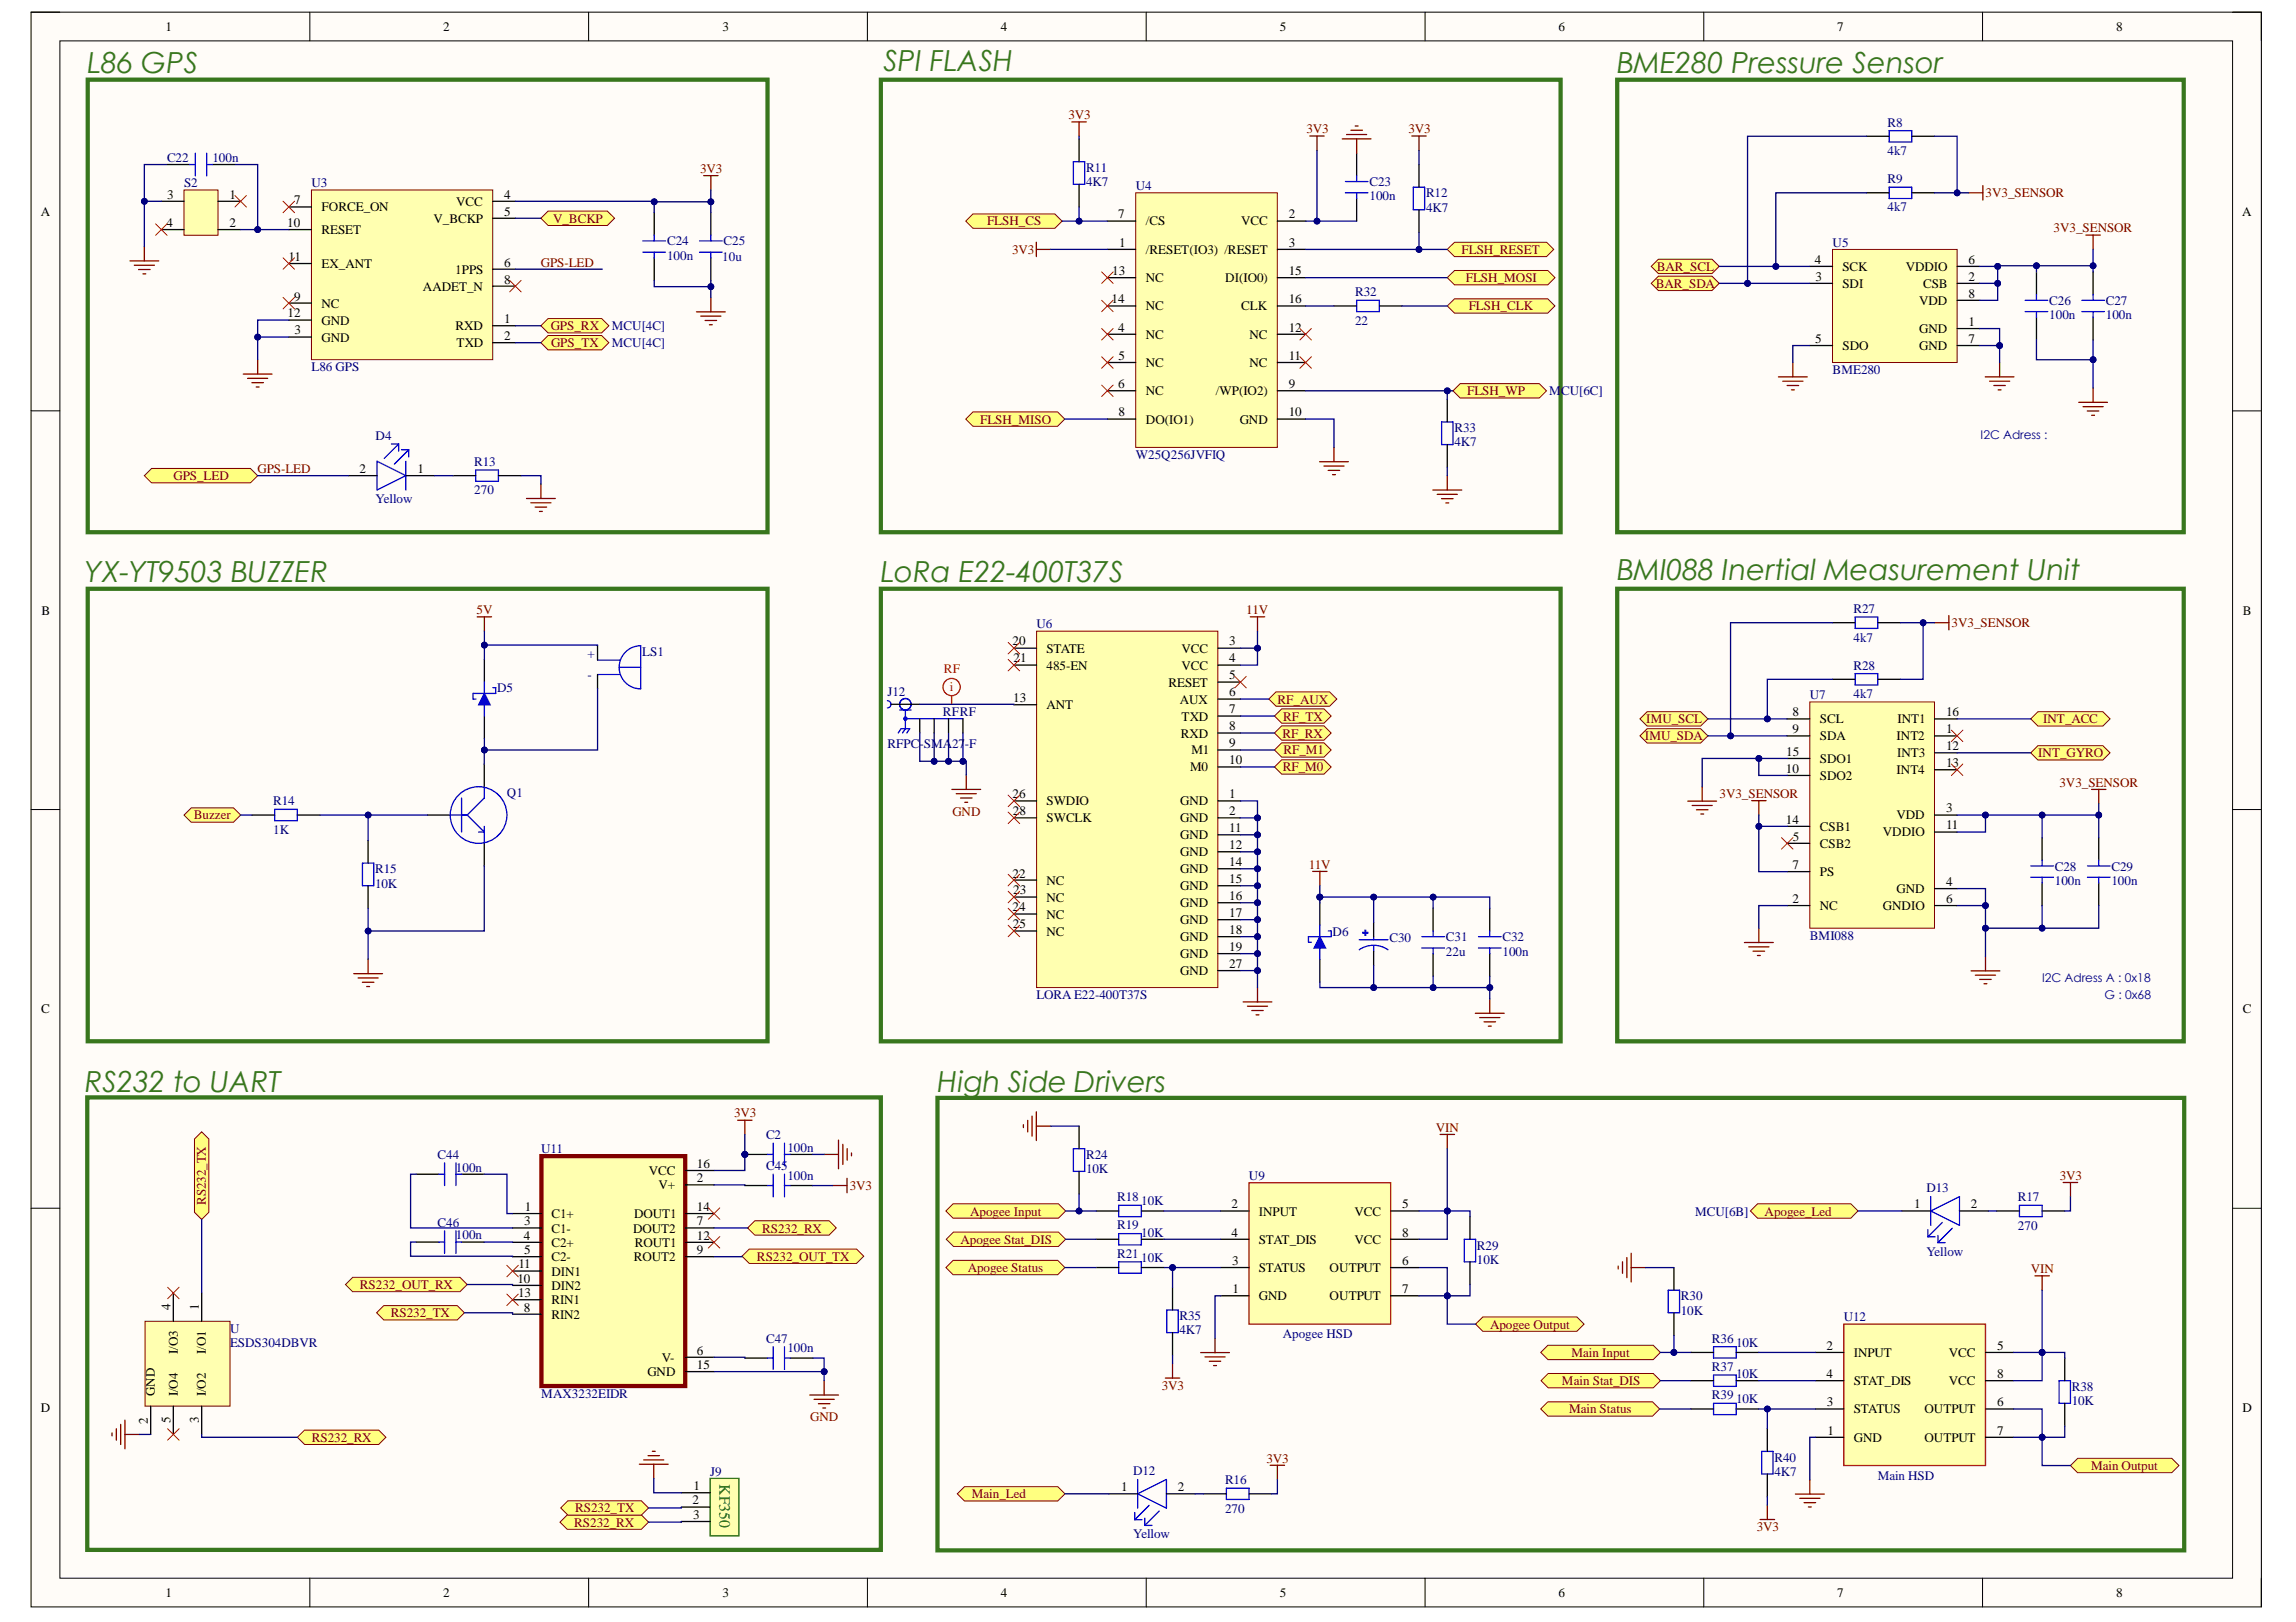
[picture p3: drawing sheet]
<svg xmlns="http://www.w3.org/2000/svg" width="297mm" height="210mm" viewBox="0 0 297 210" stroke-linecap="round" stroke-linejoin="round" font-family="sans-serif">
<defs><g id="words">
<g font-size="3.8" fill="#38761d">
<text x="11.3" y="9.5">L86 GPS</text>
<text x="114.3" y="9.2">SPI FLASH</text>
<text x="209.2" y="9.5">BME280 Pressure Sensor</text>
<text x="11" y="75.4">YX-YT9503 BUZZER</text>
<text x="114" y="75.4">LoRa E22-400T37S</text>
<text x="209.2" y="75">BMI088 Inertial Measurement Unit</text>
<text x="11" y="141.3">RS232 to UART</text>
<text x="121.3" y="141.3">High Side Drivers</text>
</g>
<text font-size="2" fill="#008000" x="93.1" y="192.1" transform="rotate(90 93.1 192.1)">KF350</text>
<g font-size="1.7">
<text x="21.4" y="4">1</text>
<text x="57.3" y="4">2</text>
<text x="93.5" y="4">3</text>
<text x="129.5" y="4">4</text>
<text x="165.6" y="4">5</text>
<text x="201.6" y="4">6</text>
<text x="237.7" y="4">7</text>
<text x="273.8" y="4">8</text>
<text x="5.3" y="27.9">A</text>
<text x="21.5" y="29.3">4</text>
<text x="21.6" y="25.7">3</text>
<text x="29.7" y="29.3">2</text>
<text x="29.7" y="25.7">1</text>
<text x="37.2" y="29.3">10</text>
<text x="38.1" y="26.4">7</text>
<text x="41.6" y="27.4">FORCE_ON</text>
<text x="56.1" y="28.8">V_BCKP</text>
<text x="59" y="26.6">VCC</text>
<text x="65.2" y="25.7">4</text>
<text x="65.2" y="27.9">5</text>
<text x="144.7" y="28.2">7</text>
<text x="148.2" y="29.2">/CS</text>
<text x="160.6" y="29.2">VCC</text>
<text x="166.7" y="28.2">2</text>
<text x="290.1" y="27.9">A</text>
<text x="37.3" y="33.7">11</text>
<text x="41.6" y="30.3">RESET</text>
<text x="41.6" y="34.7">EX_ANT</text>
<text x="58.9" y="35.4">1PPS</text>
<text x="65.2" y="34.5">6</text>
<text x="143.9" y="35.6">13</text>
<text x="144.8" y="31.9">1</text>
<text x="148.2" y="32.8">/RESET(IO3) /RESET</text>
<text x="166.7" y="31.9">3</text>
<text x="166.7" y="35.6">15</text>
<text x="234.8" y="34.1">4</text>
<text x="238.4" y="35">SCK</text>
<text x="246.6" y="35">VDDIO</text>
<text x="254.7" y="34.1">6</text>
<text x="37.2" y="41.1">12</text>
<text x="38.1" y="38.9">9</text>
<text x="41.6" y="39.8">NC</text>
<text x="54.7" y="37.6">AADET_N</text>
<text x="65.2" y="41.8">1</text>
<text x="65.2" y="36.7">8</text>
<text x="143.8" y="39.2">14</text>
<text x="148.2" y="36.5">NC</text>
<text x="148.2" y="40.2">NC</text>
<text x="158.5" y="36.5">DI(IO0)</text>
<text x="160.6" y="40.2">CLK</text>
<text x="166.7" y="39.2">16</text>
<text x="234.9" y="36.3">3</text>
<text x="238.4" y="37.2">SDI</text>
<text x="248.3" y="39.4">VDD</text>
<text x="248.8" y="37.2">CSB</text>
<text x="254.7" y="38.5">8</text>
<text x="254.7" y="36.3">2</text>
<text x="38.1" y="43.3">3</text>
<text x="41.6" y="44.2">GND</text>
<text x="41.6" y="42">GND</text>
<text x="58.9" y="42.7">RXD</text>
<text x="59.1" y="44.9">TXD</text>
<text x="65.2" y="44">2</text>
<text x="144.7" y="42.9">4</text>
<text x="144.7" y="46.6">5</text>
<text x="148.2" y="43.8">NC</text>
<text x="148.2" y="47.5">NC</text>
<text x="161.7" y="47.5">NC</text>
<text x="161.7" y="43.8">NC</text>
<text x="166.7" y="46.6">11</text>
<text x="166.7" y="42.9">12</text>
<text x="234.8" y="44.4">5</text>
<text x="238.4" y="45.3">SDO</text>
<text x="248.3" y="43.1">GND</text>
<text x="248.3" y="45.3">GND</text>
<text x="254.7" y="42.2">1</text>
<text x="254.7" y="44.4">7</text>
<text x="144.7" y="50.2">6</text>
<text x="144.7" y="53.9">8</text>
<text x="148.2" y="51.1">NC</text>
<text x="157.3" y="51.1">/WP(IO2)</text>
<text x="166.7" y="50.2">9</text>
<text x="166.7" y="53.9">10</text>
<text x="148.2" y="54.8">DO(IO1)</text>
<text x="160.4" y="54.8">GND</text>
<text x="46.5" y="61.2">2</text>
<text x="54" y="61.2">1</text>
<text x="5.4" y="79.6">B</text>
<text x="131" y="83.5">20</text>
<text x="159" y="83.5">3</text>
<text x="290.2" y="79.6">B</text>
<text x="131.1" y="85.7">21</text>
<text x="135.4" y="84.5">STATE</text>
<text x="135.4" y="86.7">485-EN</text>
<text x="151.2" y="88.9">RESET</text>
<text x="152.9" y="84.5">VCC</text>
<text x="152.9" y="86.7">VCC</text>
<text x="159" y="85.7">4</text>
<text x="159" y="87.9">5</text>
<text x="131.1" y="90.8">13</text>
<text x="135.4" y="91.8">ANT</text>
<text x="152.6" y="91">AUX</text>
<text x="152.8" y="95.4">RXD</text>
<text x="152.9" y="93.2">TXD</text>
<text x="159" y="90.1">6</text>
<text x="159" y="92.3">7</text>
<text x="159" y="94.5">8</text>
<text x="231.9" y="92.7">8</text>
<text x="231.9" y="94.9">9</text>
<text x="235.4" y="93.6">SCL</text>
<text x="235.4" y="95.8">SDA</text>
<text x="245.4" y="95.8">INT2</text>
<text x="245.5" y="93.6">INT1</text>
<text x="251.8" y="92.7">16</text>
<text x="251.8" y="94.9">1</text>
<text x="154" y="99.8">M0</text>
<text x="154.1" y="97.6">M1</text>
<text x="159" y="96.7">9</text>
<text x="159" y="98.9">10</text>
<text x="231" y="100">10</text>
<text x="231.1" y="97.8">15</text>
<text x="235.4" y="98.7">SDO1</text>
<text x="235.4" y="100.9">SDO2</text>
<text x="245.4" y="100.2">INT4</text>
<text x="245.5" y="98">INT3</text>
<text x="251.8" y="97.1">12</text>
<text x="251.8" y="99.3">13</text>
<text x="131" y="103.3">26</text>
<text x="131" y="105.5">28</text>
<text x="135.4" y="104.2">SWDIO</text>
<text x="135.4" y="106.4">SWCLK</text>
<text x="152.7" y="104.2">GND</text>
<text x="152.7" y="106.4">GND</text>
<text x="159" y="103.3">1</text>
<text x="159" y="105.5">2</text>
<text x="159" y="107.7">11</text>
<text x="231" y="106.6">14</text>
<text x="235.4" y="107.5">CSB1</text>
<text x="245.4" y="106">VDD</text>
<text x="251.8" y="105.1">3</text>
<text x="251.8" y="107.3">11</text>
<text x="131" y="113.6">22</text>
<text x="152.7" y="108.6">GND</text>
<text x="152.7" y="110.8">GND</text>
<text x="152.7" y="113">GND</text>
<text x="159" y="109.9">12</text>
<text x="159" y="112.1">14</text>
<text x="231.9" y="112.5">7</text>
<text x="231.9" y="108.8">5</text>
<text x="235.4" y="109.7">CSB2</text>
<text x="235.4" y="113.4">PS</text>
<text x="243.6" y="108.2">VDDIO</text>
<text x="131" y="118">24</text>
<text x="131.1" y="115.8">23</text>
<text x="135.4" y="114.5">NC</text>
<text x="135.4" y="116.7">NC</text>
<text x="135.4" y="118.9">NC</text>
<text x="152.7" y="115.2">GND</text>
<text x="152.7" y="117.4">GND</text>
<text x="152.7" y="119.6">GND</text>
<text x="159" y="114.3">15</text>
<text x="159" y="116.5">16</text>
<text x="159" y="118.7">17</text>
<text x="231.9" y="116.9">2</text>
<text x="235.4" y="117.8">NC</text>
<text x="243.6" y="117.8">GNDIO</text>
<text x="245.4" y="115.6">GND</text>
<text x="251.8" y="114.7">4</text>
<text x="251.8" y="116.9">6</text>
<text x="131" y="120.1">25</text>
<text x="135.4" y="121.1">NC</text>
<text x="152.7" y="121.8">GND</text>
<text x="152.7" y="124">GND</text>
<text x="159" y="120.9">18</text>
<text x="159" y="123.1">19</text>
<text x="159" y="125.3">27</text>
<text x="5.3" y="131.1">C</text>
<text x="152.7" y="126.2">GND</text>
<text x="290.2" y="131.1">C</text>
<text x="83.9" y="152">VCC</text>
<text x="85.2" y="153.9">V+</text>
<text x="90.2" y="151.1">16</text>
<text x="90.2" y="153">2</text>
<text x="67.8" y="160.4">4</text>
<text x="67.8" y="158.5">3</text>
<text x="67.9" y="156.7">1</text>
<text x="71.3" y="157.6">C1+</text>
<text x="71.3" y="159.5">C1-</text>
<text x="71.3" y="161.4">C2+</text>
<text x="81.9" y="159.5">DOUT2</text>
<text x="82" y="157.6">DOUT1</text>
<text x="82.1" y="161.4">ROUT1</text>
<text x="90.2" y="156.7">14</text>
<text x="90.2" y="158.5">7</text>
<text x="90.2" y="160.4">12</text>
<text x="159.3" y="156.3">2</text>
<text x="159.3" y="160">4</text>
<text x="162.9" y="157.3">INPUT</text>
<text x="162.9" y="160.9">STAT_DIS</text>
<text x="175.2" y="157.3">VCC</text>
<text x="175.2" y="160.9">VCC</text>
<text x="181.4" y="156.3">5</text>
<text x="181.4" y="160">8</text>
<text x="247.7" y="156.3">1</text>
<text x="255" y="156.3">2</text>
<text x="66.9" y="166">10</text>
<text x="67" y="167.9">13</text>
<text x="67.1" y="164.2">11</text>
<text x="67.8" y="162.3">5</text>
<text x="71.3" y="163.2">C2-</text>
<text x="71.3" y="165.1">DIN1</text>
<text x="71.3" y="166.9">DIN2</text>
<text x="82" y="163.2">ROUT2</text>
<text x="90.2" y="162.3">9</text>
<text x="159.4" y="163.7">3</text>
<text x="159.5" y="167.3">1</text>
<text x="162.9" y="164.6">STATUS</text>
<text x="172" y="164.6">OUTPUT</text>
<text x="181.4" y="163.7">6</text>
<text x="181.4" y="167.3">7</text>
<text x="22.1" y="169.5" transform="rotate(-90 22.1 169.5)">4</text>
<text x="25.7" y="169.5" transform="rotate(-90 25.7 169.5)">1</text>
<text x="67.8" y="169.7">8</text>
<text x="71.3" y="168.8">RIN1</text>
<text x="71.3" y="170.7">RIN2</text>
<text x="162.9" y="168.3">GND</text>
<text x="172" y="168.3">OUTPUT</text>
<text x="23" y="175.2" transform="rotate(-90 23 175.2)">I/O3</text>
<text x="26.6" y="175.2" transform="rotate(-90 26.6 175.2)">I/O1</text>
<text x="83.8" y="178.1">GND</text>
<text x="85.6" y="176.2">V-</text>
<text x="90.2" y="175.3">6</text>
<text x="90.2" y="177.2">15</text>
<text x="236.3" y="174.7">2</text>
<text x="236.3" y="178.3">4</text>
<text x="239.8" y="175.6">INPUT</text>
<text x="239.8" y="179.2">STAT_DIS</text>
<text x="252.1" y="175.6">VCC</text>
<text x="252.1" y="179.2">VCC</text>
<text x="258.4" y="174.7">5</text>
<text x="258.4" y="178.3">8</text>
<text x="5.3" y="182.7">D</text>
<text x="19.1" y="184.2" transform="rotate(-90 19.1 184.2)">2</text>
<text x="20" y="180.7" transform="rotate(-90 20 180.7)">GND</text>
<text x="22.1" y="184.2" transform="rotate(-90 22.1 184.2)">5</text>
<text x="23" y="180.7" transform="rotate(-90 23 180.7)">I/O4</text>
<text x="25.7" y="184.2" transform="rotate(-90 25.7 184.2)">3</text>
<text x="26.6" y="180.7" transform="rotate(-90 26.6 180.7)">I/O2</text>
<text x="236.3" y="182">3</text>
<text x="236.4" y="185.7">1</text>
<text x="239.8" y="182.9">STATUS</text>
<text x="249" y="182.9">OUTPUT</text>
<text x="258.4" y="182">6</text>
<text x="258.4" y="185.7">7</text>
<text x="290.1" y="182.7">D</text>
<text x="239.8" y="186.6">GND</text>
<text x="249" y="186.6">OUTPUT</text>
<text x="89.6" y="194.7">2</text>
<text x="89.7" y="196.5">3</text>
<text x="89.7" y="192.8">1</text>
<text x="145" y="193">1</text>
<text x="152.4" y="193">2</text>
<text x="21.4" y="206.7">1</text>
<text x="57.3" y="206.7">2</text>
<text x="93.5" y="206.7">3</text>
<text x="129.5" y="206.7">4</text>
<text x="165.6" y="206.7">5</text>
<text x="201.6" y="206.7">6</text>
<text x="237.7" y="206.7">7</text>
<text x="273.8" y="206.7">8</text>
</g>
<g font-size="1.7" fill="#800000">
<text x="138.2" y="15.4">3V3</text>
<text x="169" y="17.3">3V3</text>
<text x="182.2" y="17.3">3V3</text>
<text x="90.6" y="22.4">3V3</text>
<text x="71.5" y="28.8">V_BCKP</text>
<text x="127.7" y="29.2">FLSH_CS</text>
<text x="256.9" y="25.5">3V3_SENSOR</text>
<text x="70" y="34.5">GPS-LED</text>
<text x="131" y="32.8">3V3</text>
<text x="189.1" y="32.8">FLSH_RESET</text>
<text x="214.3" y="35">BAR_SCL</text>
<text x="265.7" y="30.1">3V3_SENSOR</text>
<text x="189.6" y="36.5">FLSH_MOSI</text>
<text x="190" y="40.2">FLSH_CLK</text>
<text x="214.2" y="37.2">BAR_SDA</text>
<text x="71.2" y="42.7">GPS_RX</text>
<text x="71.3" y="44.9">GPS_TX</text>
<text x="189.8" y="51.1">FLSH_WP</text>
<text x="126.8" y="54.8">FLSH_MISO</text>
<text x="22.5" y="62.1">GPS_LED</text>
<text x="33.3" y="61.2">GPS-LED</text>
<text x="61.7" y="79.5">5V</text>
<text x="161.2" y="79.5">11V</text>
<text x="252.5" y="81.2">3V3_SENSOR</text>
<text x="165.3" y="91">RF_AUX</text>
<text x="165.9" y="95.4">RF_RX</text>
<text x="166" y="93.2">RF_TX</text>
<text x="212.8" y="95.8">IMU_SDA</text>
<text x="213" y="93.6">IMU_SCL</text>
<text x="264.3" y="93.6">INT_ACC</text>
<text x="166" y="99.8">RF_M0</text>
<text x="166.1" y="97.6">RF_M1</text>
<text x="263.7" y="98">INT_GYRO</text>
<text x="266.4" y="101.8">3V3_SENSOR</text>
<text x="25.1" y="106">Buzzer</text>
<text x="123.2" y="105.5">GND</text>
<text x="222.5" y="103.3">3V3_SENSOR</text>
<text x="169.3" y="112.4">11V</text>
<text x="95" y="144.6">3V3</text>
<text x="185.8" y="146.5">VIN</text>
<text x="26.6" y="156" transform="rotate(-90 26.6 156)">RS232_TX</text>
<text x="109.9" y="154">3V3</text>
<text x="266.5" y="152.7">3V3</text>
<text x="98.6" y="159.5">RS232_RX</text>
<text x="124.3" y="160.9">Apogee Stat_DIS</text>
<text x="125.5" y="157.3">Apogee Input</text>
<text x="228.3" y="157.3">Apogee_Led</text>
<text x="46.6" y="166.8">RS232_OUT_RX</text>
<text x="97.9" y="163.1">RS232_OUT_TX</text>
<text x="125.2" y="164.6">Apogee Status</text>
<text x="262.7" y="164.7">VIN</text>
<text x="50.6" y="170.4">RS232_TX</text>
<text x="192.8" y="171.9">Apogee Output</text>
<text x="150.3" y="179.9">3V3</text>
<text x="202.1" y="179.2">Main Stat_DIS</text>
<text x="203.3" y="175.6">Main Input</text>
<text x="104.8" y="183.9">GND</text>
<text x="203" y="182.9">Main Status</text>
<text x="40.3" y="186.6">RS232_RX</text>
<text x="163.9" y="189.3">3V3</text>
<text x="270.5" y="190.2">Main Output</text>
<text x="74.3" y="197.6">RS232_RX</text>
<text x="74.4" y="195.7">RS232_TX</text>
<text x="125.7" y="193.9">Main_Led</text>
<text x="227.3" y="198.2">3V3</text>
</g>
<g font-size="1.7" fill="#000080">
<text x="244.2" y="16.4">R8</text>
<text x="21.6" y="20.9">C22</text>
<text x="27.5" y="20.9">100n</text>
<text x="140.5" y="22.2">R11</text>
<text x="244.2" y="20.1">4k7</text>
<text x="244.2" y="23.7">R9</text>
<text x="23.8" y="24.2">S2</text>
<text x="40.3" y="24.2">U3</text>
<text x="140.5" y="24.1">4K7</text>
<text x="146.9" y="24.6">U4</text>
<text x="177.2" y="24.1">C23</text>
<text x="177.2" y="25.9">100n</text>
<text x="184.5" y="25.5">R12</text>
<text x="184.5" y="27.4">4K7</text>
<text x="244.2" y="27.4">4k7</text>
<text x="86.3" y="31.8">C24</text>
<text x="86.3" y="33.6">100n</text>
<text x="93.4" y="33.7">10u</text>
<text x="93.6" y="31.8">C25</text>
<text x="237.1" y="31.9">U5</text>
<text x="175.3" y="38.3">R32</text>
<text x="265.1" y="39.4">C26</text>
<text x="265.1" y="41.3">100n</text>
<text x="272.4" y="39.4">C27</text>
<text x="272.4" y="41.3">100n</text>
<text x="79.2" y="42.7">MCU[4C]</text>
<text x="79.2" y="44.9">MCU[4C]</text>
<text x="175.3" y="42">22</text>
<text x="40.3" y="48.1">L86 GPS</text>
<text x="200.4" y="51.1">M</text>
<text x="202" y="51.1">CU[6C]</text>
<text x="237.1" y="48.4">BME280</text>
<text x="48.6" y="56.9">D4</text>
<text x="146.9" y="59.4">W25Q256JVFIQ</text>
<text x="188.2" y="55.9">R33</text>
<text x="188.2" y="57.8">4K7</text>
<text x="48.6" y="65.1">Yellow</text>
<text x="61.4" y="60.3">R13</text>
<text x="61.4" y="64">270</text>
<text x="134.1" y="81.3">U6</text>
<text x="239.8" y="79.3">R27</text>
<text x="239.8" y="83">4k7</text>
<text x="64.3" y="89.6">D5</text>
<text x="76" y="85.1">+</text>
<text x="76" y="87.9">-</text>
<text x="83.1" y="84.9">LS1</text>
<text x="239.8" y="86.7">R28</text>
<text x="114.8" y="90">J12</text>
<text x="122" y="92.7">RFRF</text>
<text x="234.1" y="90.5">U7</text>
<text x="239.8" y="90.3">4k7</text>
<text x="114.8" y="96.7">RFPC-SMA27-F</text>
<text x="35.3" y="104.2">R14</text>
<text x="35.3" y="107.9">1K</text>
<text x="65.6" y="103.1">Q1</text>
<text x="48.5" y="113">R15</text>
<text x="265.8" y="112.7">C28</text>
<text x="273.2" y="112.7">C29</text>
<text x="48.5" y="114.9">10K</text>
<text x="265.8" y="114.5">100n</text>
<text x="273.2" y="114.5">100n</text>
<text x="172.4" y="121.1">D6</text>
<text x="179.8" y="121.9">C30</text>
<text x="187.1" y="121.8">C31</text>
<text x="187.1" y="123.7">22u</text>
<text x="194.4" y="121.8">C32</text>
<text x="194.4" y="123.7">100n</text>
<text x="234.1" y="121.6">BMI088</text>
<text x="134.1" y="129.3">LORA E22-400T37S</text>
<text x="56.6" y="150">C44</text>
<text x="70" y="149.2">U11</text>
<text x="99.1" y="147.4">C2</text>
<text x="101.9" y="149">100n</text>
<text x="140.5" y="150">R24</text>
<text x="59" y="151.6">100n</text>
<text x="99.1" y="151.4">C45</text>
<text x="101.9" y="152.7">100n</text>
<text x="140.5" y="151.8">10K</text>
<text x="144.5" y="155.5">R18</text>
<text x="161.6" y="152.7">U9</text>
<text x="249.2" y="154.3">D13</text>
<text x="261.1" y="155.5">R17</text>
<text x="56.6" y="158.7">C46</text>
<text x="59" y="160.4">100n</text>
<text x="144.5" y="159.1">R19</text>
<text x="147.7" y="160">10K</text>
<text x="147.7" y="156">10K</text>
<text x="191.1" y="161.7">R29</text>
<text x="219.3" y="157.3">MCU[6B]</text>
<text x="261.1" y="159.1">270</text>
<text x="144.5" y="162.8">R21</text>
<text x="147.7" y="163.3">10K</text>
<text x="191.1" y="163.6">10K</text>
<text x="249.2" y="162.5">Yellow</text>
<text x="29.8" y="172.5">U</text>
<text x="99.1" y="173.7">C47</text>
<text x="152.6" y="170.8">R35</text>
<text x="152.6" y="172.7">4K7</text>
<text x="166" y="173.2">Apogee HSD</text>
<text x="217.5" y="168.3">R30</text>
<text x="217.5" y="170.2">10K</text>
<text x="221.5" y="173.7">R36</text>
<text x="238.5" y="171">U12</text>
<text x="29.8" y="174.4">ESDS304DBVR</text>
<text x="101.9" y="175">100n</text>
<text x="221.5" y="177.4">R37</text>
<text x="224.6" y="178.3">10K</text>
<text x="224.6" y="174.3">10K</text>
<text x="268" y="180">R38</text>
<text x="70" y="180.9">MAX3232EIDR</text>
<text x="221.5" y="181">R39</text>
<text x="224.6" y="181.6">10K</text>
<text x="268" y="181.9">10K</text>
<text x="91.9" y="191">J9</text>
<text x="146.6" y="190.9">D12</text>
<text x="229.6" y="189.2">R40</text>
<text x="229.6" y="191">4K7</text>
<text x="242.9" y="191.5">Main HSD</text>
<text x="158.5" y="192">R16</text>
<text x="158.5" y="195.7">270</text>
<text x="146.6" y="199.1">Yellow</text>
</g>
<g font-size="1.7" fill="#f00">
<text x="122.1" y="87.1">RF</text>
<text x="122.9" y="89.5">i</text>
</g>
<g font-size="1.6" fill="#000080">
<text x="256.2" y="56.8">I2C Adress :</text>
<text x="264.2" y="127.1">I2C Adress A : 0x18</text>
<text x="272.3" y="129.3">G : 0x68</text>
</g>
</g></defs>
<path d="M4 1.6h288.6v206.4h-288.6z" fill-rule="evenodd" fill="#fffcf8"/>
<path d="M4 1.6h288.6v206.4h-288.6z" fill="none" stroke="#000" stroke-width=".13"/>
<path d="M7.7 5.3h281.1v198.9h-281.1z" fill-rule="evenodd" fill="#fffcf8"/>
<g fill="none" stroke="#000" stroke-width=".13">
<path d="M4 1.6h3.7M7.7 5.3h281.1v198.9h-281.1zM40.1 1.6v3.7M76.2 1.6v3.7M112.2 1.6v3.7M148.3 1.6v3.7M184.4 1.6v3.7M220.4 1.6v3.7M256.5 1.6v3.7M288.8 1.6h3.8v3.7M4 53.2h3.7M288.8 53.2h3.8"/>
<path d="M4 104.8h3.7M288.8 104.8h3.8M4 156.4h3.7M288.8 156.4h3.8M40.1 204.2v3.8M76.2 204.2v3.8M112.2 204.2v3.8M148.3 204.2v3.8M184.4 204.2v3.8M220.4 204.2v3.8M256.5 204.2v3.8M292.6 204.2v3.8"/>
</g>
<path d="M209.2 10.3h73.3v58.6h-73.3z" fill="none" stroke="#38761d" stroke-width=".55"/>
<path d="M237.1 32.3h16.1v14.6h-16.1z" fill-rule="evenodd" fill="#ffffb0"/>
<path d="M237.1 32.3h16.1v14.6h-16.1z" fill="none" stroke="#800000" stroke-width=".13"/>
<path d="M234.1 34.5h3M234.1 36.7h3M253.2 38.9h2.9M253.2 34.5h2.9M253.2 36.7h2.9M234.1 44.7h3M253.2 42.5h2.9M253.2 44.7h2.9" fill="none" stroke="#000" stroke-width=".17"/>
<path d="M269.9 30.4h1.8M270.8 30.4v1.9M256.8 48.8h3.8M257.4 49.3h2.6M257.9 49.9h1.5M258.5 50.4h.4M258.7 46.9v1.9M268.9 52.1h3.7M269.5 52.6h2.6M270 53.2h1.5M270.6 53.7h.4M270.8 50.2v1.9" fill="none" stroke="#800000" stroke-width=".17"/>
<path d="M213.6 34.5l1-1h6.9l.9 1-.9 .9h-6.9z" fill-rule="evenodd" fill="#ffff80"/>
<path d="M213.6 34.5l1-1h6.9l.9 1-.9 .9h-6.9z" fill="none" stroke="#800000" stroke-width=".13"/>
<path d="M213.6 36.7l1-1h6.9l.9 1-.9 .9h-6.9z" fill-rule="evenodd" fill="#ffff80"/>
<path d="M213.6 36.7l1-1h6.9l.9 1-.9 .9h-6.9z" fill="none" stroke="#800000" stroke-width=".13"/>
<path d="M230.1 48.8h3.7M230.6 49.3h2.7M231.2 49.9h1.5M231.8 50.4h.3M231.9 46.9v1.9" fill="none" stroke="#800000" stroke-width=".17"/>
<path d="M262 38.9h2.9M263.5 38.1v.8M269.3 38.9h3M270.8 38.1v.8M262 40.3h2.9M263.5 40.3v.8M269.3 40.3h3M270.8 40.3v.8" fill="none" stroke="#00f" stroke-width=".17"/>
<path d="M263.5 35.2v2.9M270.8 35.2v2.9M263.5 41.1v2.9M270.8 41.1v2.9" fill="none" stroke="#000" stroke-width=".17"/>
<path d="M23.8 105.5l.9-1h5.5l.9 1-.9 .9h-5.5z" fill-rule="evenodd" fill="#ffff80"/>
<path d="M23.8 105.5l.9-1h5.5l.9 1-.9 .9h-5.5z" fill="none" stroke="#800000" stroke-width=".13"/>
<g fill="none" stroke="#00f" stroke-width=".17">
<path d="M61.2 89.7v.8h.4M62.7 88.3v1.4M62.7 91.2v1.5M63.8 89h.3v.7h-2.9M58.3 105.5h2.2M59.7 103.3v4.4M60.5 105.5l2.1 2.2h-.7M62.6 101.8v1.5l-2.1 2.2M62.6 106.9v2.2"/>
<circle cx="61.9" cy="105.5" r="3.7"/>
</g>
<path d="M62.6 98.9v2.9M62.7 85.3v3M62.7 92.7v2.9M55.3 105.5h3M62.6 109.1v3" fill="none" stroke="#000" stroke-width=".17"/>
<path d="M45.8 126h3.7M46.3 126.6h2.6M46.9 127.1h1.5M47.4 127.7h.4M47.6 124.1v1.9" fill="none" stroke="#800000" stroke-width=".17"/>
<path d="M62.7 89.7l.7 1.5h-1.5z" fill="#00f"/>
<path d="M62.7 89.7l.7 1.5h-1.5z" fill="none" stroke="#00f" stroke-width=".17"/>
<path d="M61.7 79.8h1.9M62.7 79.8v1.9" fill="none" stroke="#800000" stroke-width=".17"/>
<path d="M40.3 24.6h23.4v21.9h-23.4z" fill-rule="evenodd" fill="#ffffb0"/>
<path d="M40.3 24.6h23.4v21.9h-23.4z" fill="none" stroke="#800000" stroke-width=".13"/>
<path d="M37.4 26.8h2.9M37.4 39.2h2.9M37.4 29.7h2.9M37.4 34.1h2.9M63.7 26h3M63.7 28.2h3M63.7 34.8h3M63.7 37h3M37.4 43.6h2.9M37.4 41.4h2.9M63.7 42.2h3M63.7 44.3h3" fill="none" stroke="#000" stroke-width=".17"/>
<path d="M31.5 48.4h3.7M32 49h2.6M32.6 49.5h1.5M33.1 50.1h.4M33.3 46.5v1.9" fill="none" stroke="#800000" stroke-width=".17"/>
<path d="M36.6 38.5l1.5 1.5M36.6 33.4l1.5 1.4M38.1 38.5l-1.5 1.5M38.1 33.4l-1.5 1.4M65.9 36.3l1.5 1.5M67.4 36.3l-1.5 1.5" fill="none" stroke="#f00" stroke-width=".13"/>
<path d="M70 42.2l.9-1h6.9l1 1-1 .9h-6.9z" fill-rule="evenodd" fill="#ffff80"/>
<path d="M70 42.2l.9-1h6.9l1 1-1 .9h-6.9z" fill="none" stroke="#800000" stroke-width=".13"/>
<path d="M70 44.3l.9-.9h6.9l1 .9-1 1h-6.9z" fill-rule="evenodd" fill="#ffff80"/>
<path d="M70 44.3l.9-.9h6.9l1 .9-1 1h-6.9z" fill="none" stroke="#800000" stroke-width=".13"/>
<path d="M91 22.7h1.9M92 22.7v1.9M92 38.5v1.9M90.1 40.4h3.7M90.7 40.9h2.6M91.2 41.5h1.5M91.8 42h.3M68.1 64.5h3.7M68.7 65.1h2.6M69.2 65.6h1.5M69.8 66.2h.4M70 62.7v1.8" fill="none" stroke="#800000" stroke-width=".17"/>
<path d="M11.3 10.3h88v58.6h-88z" fill="none" stroke="#38761d" stroke-width=".55"/>
<path d="M36.6 26l1.5 1.5M38.1 26l-1.5 1.5" fill="none" stroke="#f00" stroke-width=".13"/>
<path d="M23.8 24.6h4.4v5.8h-4.4z" fill-rule="evenodd" fill="#ffffb0"/>
<path d="M23.8 24.6h4.4v5.8h-4.4z" fill="none" stroke="#800000" stroke-width=".13"/>
<path d="M20.9 29.7h2.9M20.9 26h2.9M21.6 21.3h2.9M27.5 21.3h2.9M28.2 29.7h2.9M28.2 26h2.9M92 27.5v2.9M92 33.4v2.9" fill="none" stroke="#000" stroke-width=".17"/>
<path d="M16.8 33.8h3.7M17.4 34.3h2.6M17.9 34.9h1.5M18.5 35.4h.4M18.7 31.9v1.9" fill="none" stroke="#800000" stroke-width=".17"/>
<path d="M25.3 19.8v3M26.7 19.8v3M24.5 21.3h.8M26.7 21.3h.8M90.5 32.6h2.9M90.5 31.2h2.9M92 30.4v.8M92 32.6v.8" fill="none" stroke="#00f" stroke-width=".17"/>
<path d="M30.4 25.3l1.5 1.5M31.9 25.3l-1.5 1.5" fill="none" stroke="#f00" stroke-width=".13"/>
<path d="M70 28.2l.9-.9h7.7l.9 .9-.9 1h-7.7z" fill-rule="evenodd" fill="#ffff80"/>
<path d="M70 28.2l.9-.9h7.7l.9 .9-.9 1h-7.7z" fill="none" stroke="#800000" stroke-width=".13"/>
<path d="M114 76.2h87.9v58.6h-87.9z" fill="none" stroke="#38761d" stroke-width=".55"/>
<path d="M146.9 25h18.4v32.9h-18.4z" fill-rule="evenodd" fill="#ffffb0"/>
<path d="M146.9 25h18.4v32.9h-18.4z" fill="none" stroke="#800000" stroke-width=".13"/>
<g fill="none" stroke="#000" stroke-width=".17">
<path d="M143.3 32.3h3.6M143.3 28.6h3.6M143.3 35.9h3.6M143.3 39.6h3.6M165.3 32.3h3.6M165.3 28.6h3.6M165.3 35.9h3.6M165.3 39.6h3.6M143.3 43.3h3.6M143.3 46.9h3.6M143.3 50.6h3.6M143.3 54.2h3.6"/>
<path d="M165.3 43.3h3.6M165.3 46.9h3.6M165.3 50.6h3.6M165.3 54.2h3.6"/>
</g>
<path d="M124.9 28.6l1-.9h10.6l.9 .9-.9 .9h-10.6z" fill-rule="evenodd" fill="#ffff80"/>
<path d="M124.9 28.6l1-.9h10.6l.9 .9-.9 .9h-10.6z" fill="none" stroke="#800000" stroke-width=".13"/>
<g fill="none" stroke="#800000" stroke-width=".17">
<path d="M138.7 15.8h1.8M139.6 15.8v1.8M169.4 17.6h1.9M170.4 17.6v1.9M173.7 18h3.7M174.2 17.4h2.6M174.8 16.9h1.5M175.3 16.3h.4M175.5 18v1.8M170.7 59.8h3.7M172.6 57.9v1.9M171.3 60.3h2.6"/>
<path d="M171.8 60.9h1.5M172.4 61.4h.4"/>
</g>
<path d="M174.1 25h2.9M174.1 23.5h2.9M175.5 22.8v.7M175.5 25v.7" fill="none" stroke="#00f" stroke-width=".17"/>
<path d="M175.5 19.8v3M175.5 25.7v2.9" fill="none" stroke="#000" stroke-width=".17"/>
<g fill="none" stroke="#f00" stroke-width=".13">
<path d="M142.5 38.9l1.5 1.4M142.5 35.2l1.5 1.5M144 38.9l-1.5 1.4M144 35.2l-1.5 1.5M142.5 42.5l1.5 1.5M142.5 46.2l1.5 1.5M142.5 49.8l1.5 1.5M144 42.5l-1.5 1.5M144 46.2l-1.5 1.5M144 49.8l-1.5 1.5M168.2 42.5l1.5 1.5M168.2 46.2l1.5 1.5"/>
<path d="M169.7 42.5l-1.5 1.5M169.7 46.2l-1.5 1.5"/>
</g>
<path d="M187.2 39.6l1-.9h12l1 .9-1 .9h-12z" fill-rule="evenodd" fill="#ffff80"/>
<path d="M187.2 39.6l1-.9h12l1 .9-1 .9h-12z" fill="none" stroke="#800000" stroke-width=".13"/>
<path d="M114 10.3h87.9v58.6h-87.9zM11.3 76.2h88v58.6h-88z" fill="none" stroke="#38761d" stroke-width=".55"/>
<path d="M187.2 35.9l1-.9h12l1 .9-1 1h-12z" fill-rule="evenodd" fill="#ffff80"/>
<path d="M187.2 35.9l1-.9h12l1 .9-1 1h-12z" fill="none" stroke="#800000" stroke-width=".13"/>
<path d="M124.9 54.2l1-.9h10.9l1 .9-1 1h-10.9z" fill-rule="evenodd" fill="#ffff80"/>
<path d="M124.9 54.2l1-.9h10.9l1 .9-1 1h-10.9z" fill="none" stroke="#800000" stroke-width=".13"/>
<path d="M182.6 17.6h1.9M183.6 17.6v1.9" fill="none" stroke="#800000" stroke-width=".17"/>
<path d="M187.2 32.3l1-1h11.9l.9 1-.9 .9h-11.9z" fill-rule="evenodd" fill="#ffff80"/>
<path d="M187.2 32.3l1-1h11.9l.9 1-.9 .9h-11.9z" fill="none" stroke="#800000" stroke-width=".13"/>
<path d="M20.1 29l1.5 1.5M21.6 29l-1.5 1.5" fill="none" stroke="#f00" stroke-width=".13"/>
<g fill="none" stroke="#00f" stroke-width=".17">
<path d="M83.2 32.6h2.9M83.2 31.2h2.9M84.6 30.4v.8M84.6 32.6v.8M138.9 20.9h1.4v3h-1.4zM182.8 24.2h1.5v2.9h-1.5zM48.8 59.7l3.7 1.9-3.7 1.8zM50.6 57.5h1M51.6 57.5l-1.9 1.8M51.6 57.5v.9M51.9 58.2h1M52.5 59.7v3.7"/>
<path d="M52.9 58.2l-1.9 1.9M52.9 58.2v.9M61.5 60.8h3v1.5h-3zM35.5 104.7h3v1.5h-3zM46.9 111.7h1.5v2.9h-1.5z"/>
</g>
<g fill="none" stroke="#000" stroke-width=".17">
<path d="M139.6 18v2.9M84.6 27.5v2.9M84.6 33.4v2.9M139.6 23.9v2.9M183.6 21.3v2.9M183.6 27.1v3M45.1 61.6h3.7M52.5 61.6h3.7M58.6 61.6h2.9M64.5 61.6h2.9M32.6 105.5h2.9M38.5 105.5h2.9"/>
<path d="M47.6 108.8v2.9M47.6 114.6v2.9"/>
</g>
<path d="M160.8 129.7h3.7M161.4 130.2h2.6M161.9 130.8h1.5M162.5 131.3h.4M162.7 127.8v1.9" fill="none" stroke="#800000" stroke-width=".17"/>
<path d="M164.9 92.7l.9-1h5.5l.9 1-.9 .9h-5.5z" fill-rule="evenodd" fill="#ffff80"/>
<path d="M164.9 92.7l.9-1h5.5l.9 1-.9 .9h-5.5z" fill="none" stroke="#800000" stroke-width=".13"/>
<path d="M164.9 94.9l.9-1h5.5l.9 1-.9 .9h-5.5z" fill-rule="evenodd" fill="#ffff80"/>
<path d="M164.9 94.9l.9-1h5.5l.9 1-.9 .9h-5.5z" fill="none" stroke="#800000" stroke-width=".13"/>
<path d="M134.1 81.7h23.5v46.1h-23.5z" fill-rule="evenodd" fill="#ffffb0"/>
<path d="M134.1 81.7h23.5v46.1h-23.5z" fill="none" stroke="#800000" stroke-width=".13"/>
<g fill="none" stroke="#000" stroke-width=".17">
<path d="M131.2 83.9h2.9M131.2 86.1h2.9M131.2 91.2h2.9M157.6 83.9h2.9M157.6 86.1h2.9M157.6 88.3h2.9M157.6 90.5h2.9M157.6 92.7h2.9M157.6 94.9h2.9M157.6 97.1h2.9M157.6 99.3h2.9M131.2 103.6h2.9"/>
<path d="M131.2 105.8h2.9M131.2 113.9h2.9M131.2 116.1h2.9M131.2 118.3h2.9M157.6 103.6h2.9M157.6 105.8h2.9M157.6 108h2.9M157.6 110.2h2.9M157.6 112.4h2.9M157.6 114.6h2.9M157.6 116.8h2.9M157.6 119h2.9"/>
<path d="M170.7 116.8v2.9M185.4 117.5v3M192.7 117.5v3M131.2 120.5h2.9M157.6 121.2h2.9M157.6 123.4h2.9M157.6 125.6h2.9M170.7 124.1v3M185.4 123.4v2.9M192.7 123.4v2.9"/>
</g>
<g fill="none" stroke="#f00" stroke-width=".13">
<path d="M130.4 85.3l1.5 1.5M130.4 83.1l1.5 1.5M131.9 85.3l-1.5 1.5M131.9 83.1l-1.5 1.5M159.7 87.5l1.5 1.5M161.2 87.5l-1.5 1.5M130.4 113.1l1.5 1.5M130.4 115.3l1.5 1.5M130.4 117.5l1.5 1.5M130.4 119.7l1.5 1.5M130.4 105.1l1.5 1.5M130.4 102.9l1.5 1.5"/>
<path d="M131.9 113.1l-1.5 1.5M131.9 115.3l-1.5 1.5M131.9 117.5l-1.5 1.5M131.9 119.7l-1.5 1.5M131.9 105.1l-1.5 1.5M131.9 102.9l-1.5 1.5"/>
</g>
<path d="M161.8 79.8h1.8M162.7 79.8v1.9M169.8 112.8h1.9M170.7 112.8v1.8M190.9 131.1h3.7M191.4 131.7h2.6M192 132.2h1.5M192.6 132.8h.3M192.7 129.3v1.8" fill="none" stroke="#800000" stroke-width=".17"/>
<path d="M170.7 119.7v1.5M169.3 121.2v.7h.4M170.7 122.7v1.4M171.8 120.5h.4v.7h-2.9M183.9 122.7h3M183.9 121.2h3M185.4 120.5v.7M185.4 122.7v.7M191.3 122.7h2.9M191.3 121.2h2.9M192.7 120.5v.7M192.7 122.7v.7" fill="none" stroke="#00f" stroke-width=".17"/>
<path d="M170.7 121.2l.8 1.5h-1.5z" fill="#00f"/>
<path d="M170.7 121.2l.8 1.5h-1.5z" fill="none" stroke="#00f" stroke-width=".17"/>
<path d="M164.9 97.1l.9-1h5.5l.9 1-.9 .9h-5.5z" fill-rule="evenodd" fill="#ffff80"/>
<path d="M164.9 97.1l.9-1h5.5l.9 1-.9 .9h-5.5z" fill="none" stroke="#800000" stroke-width=".13"/>
<path d="M164.9 99.3l.9-1h5.5l.9 1-.9 .9h-5.5z" fill-rule="evenodd" fill="#ffff80"/>
<path d="M164.9 99.3l.9-1h5.5l.9 1-.9 .9h-5.5z" fill="none" stroke="#800000" stroke-width=".13"/>
<path d="M164.2 90.5l.9-1h6.9l.9 1-.9 .9h-6.9z" fill-rule="evenodd" fill="#ffff80"/>
<path d="M164.2 90.5l.9-1h6.9l.9 1-.9 .9h-6.9z" fill="none" stroke="#800000" stroke-width=".13"/>
<path d="M209.2 76.2h73.3v58.6h-73.3z" fill="none" stroke="#38761d" stroke-width=".55"/>
<path d="M234.1 90.8h16.2v29.3h-16.2z" fill-rule="evenodd" fill="#ffffb0"/>
<path d="M234.1 90.8h16.2v29.3h-16.2z" fill="none" stroke="#800000" stroke-width=".13"/>
<g fill="none" stroke="#000" stroke-width=".17">
<path d="M231.2 93h2.9M231.2 95.2h2.9M231.2 98.2h2.9M250.3 93h2.9M250.3 95.2h2.9M250.3 97.4h2.9M250.3 99.6h2.9M231.2 100.3h2.9M231.2 106.9h2.9M231.2 109.1h2.9M231.2 112.8h2.9M231.2 117.2h2.9"/>
<path d="M250.3 117.2h2.9M250.3 115h2.9M250.3 105.5h2.9M250.3 107.7h2.9"/>
</g>
<path d="M255 125.6h3.7M255.6 126.2h2.6M256.1 126.7h1.5M256.7 127.3h.3M256.9 123.8v1.8" fill="none" stroke="#800000" stroke-width=".17"/>
<path d="M212.2 93l.9-.9h6.9l1 .9-1 1h-6.9z" fill-rule="evenodd" fill="#ffff80"/>
<path d="M212.2 93l.9-.9h6.9l1 .9-1 1h-6.9z" fill="none" stroke="#800000" stroke-width=".13"/>
<path d="M212.2 95.2l.9-.9h6.9l1 .9-1 1h-6.9z" fill-rule="evenodd" fill="#ffff80"/>
<path d="M212.2 95.2l.9-.9h6.9l1 .9-1 1h-6.9z" fill="none" stroke="#800000" stroke-width=".13"/>
<g fill="none" stroke="#800000" stroke-width=".17">
<path d="M218.4 103.7h3.7M218.9 104.2h2.6M219.5 104.8h1.5M220 105.3h.4M220.2 101.8v1.9M226.6 103.6h1.9M227.5 103.6v1.9M270.6 102.2h1.8M271.5 102.2v1.8M225.7 122h3.7M226.2 122.5h2.7M226.8 123.1h1.5"/>
<path d="M227.4 123.7h.3M227.5 120.1v1.9"/>
</g>
<path d="M262.7 113.5h3M262.7 112.1h3M264.2 111.3v.8M264.2 113.5v.8M270.1 113.5h2.9M270.1 112.1h2.9M271.5 111.3v.8M271.5 113.5v.8" fill="none" stroke="#00f" stroke-width=".17"/>
<path d="M264.2 108.4v2.9M264.2 114.3v2.9M271.5 108.4v2.9M271.5 114.3v2.9" fill="none" stroke="#000" stroke-width=".17"/>
<path d="M252.5 94.5l1.4 1.5M252.5 98.9l1.4 1.5M253.9 94.5l-1.4 1.5M253.9 98.9l-1.4 1.5M230.5 108.4l1.5 1.5M232 108.4l-1.5 1.5" fill="none" stroke="#f00" stroke-width=".13"/>
<path d="M262.7 93l1-.9h8.4l.9 .9-.9 1h-8.4z" fill-rule="evenodd" fill="#ffff80"/>
<path d="M262.7 93l1-.9h8.4l.9 .9-.9 1h-8.4z" fill="none" stroke="#800000" stroke-width=".13"/>
<path d="M262.7 97.4l1-.9h8.4l.9 .9-.9 1h-8.4z" fill-rule="evenodd" fill="#ffff80"/>
<path d="M262.7 97.4l1-.9h8.4l.9 .9-.9 1h-8.4z" fill="none" stroke="#800000" stroke-width=".13"/>
<g fill="none" stroke="#00f" stroke-width=".17">
<path d="M114.8 90.7a.46 .46 0 0 1 .5 .4 .46 .46 0 0 1-.5 .5M116.2 94.9l.4-.6h1.1l-.4 .6M116.4 91.9h1.5M117.1 91.9v2.4l-.3 .6M117.1 93h7.5"/>
<circle cx="117.1" cy="93" r=".19"/>
<circle cx="117.1" cy="91.1" r=".74"/>
</g>
<path d="M115.3 91.1h3.7M119 93v1.9M120.9 93v1.9M122.7 93v1.9M124.6 93v1.9" fill="none" stroke="#000" stroke-width=".17"/>
<path d="M123.1 102.2h3.8M123.7 102.7h2.6M124.3 103.3h1.5M124.8 103.8h.4M125 100.3v1.9M14.5 185.4v.4M15.1 184.9v1.5M15.6 184.3v2.6M16.2 183.8v3.7M16.2 185.6h1.8" fill="none" stroke="#800000" stroke-width=".17"/>
<path d="M18.8 171h11v11h-11z" fill-rule="evenodd" fill="#ffffb0"/>
<path d="M18.8 171h11v11h-11z" fill="none" stroke="#800000" stroke-width=".13"/>
<path d="M77.3 83.6v1.8M77.3 87.3v1.8M22.4 167.3v3.7M26.1 167.3v3.7M19.5 182v3.6M22.4 182v3.6M26.1 182v3.6" fill="none" stroke="#000" stroke-width=".17"/>
<path d="M77.3 85.4h2.9M77.3 87.3h2.9M80.1 86.4h2.8M81.1 84.2l.6-.3 .5-.3h.7v5.5a2.79 2.79 0 0 1-2.6-1.8 2.79 2.79 0 0 1 .8-3.1z" fill="none" stroke="#00f" stroke-width=".17"/>
<path d="M161.6 153.1h18.3v18.3h-18.3z" fill-rule="evenodd" fill="#ffffb0"/>
<path d="M161.6 153.1h18.3v18.3h-18.3z" fill="none" stroke="#c00" stroke-width=".17"/>
<path d="M157.9 156.7h3.7M179.9 156.7h3.7M157.9 160.4h3.7M157.9 164h3.7M157.9 167.7h3.7M179.9 160.4h3.7M179.9 164h3.7M179.9 167.7h3.7" fill="none" stroke="#000" stroke-width=".17"/>
<path d="M25.2 147.4l.9-.9 .9 .9v9.5l-.9 .9-.9-.9z" fill-rule="evenodd" fill="#ffff80"/>
<path d="M25.2 147.4l.9-.9 .9 .9v9.5l-.9 .9-.9-.9z" fill="none" stroke="#800000" stroke-width=".13"/>
<path d="M11.3 142h102.7v58.6h-102.7zM121.3 142.1h161.3v58.5h-161.3z" fill="none" stroke="#38761d" stroke-width=".55"/>
<path d="M21.7 184.9l1.5 1.5M23.2 184.9l-1.5 1.5" fill="none" stroke="#f00" stroke-width=".13"/>
<path d="M190.9 171.4l.9-1h12.2l.9 1-.9 .9h-12.2z" fill-rule="evenodd" fill="#ffff80"/>
<path d="M190.9 171.4l.9-1h12.2l.9 1-.9 .9h-12.2z" fill="none" stroke="#800000" stroke-width=".13"/>
<path d="M123.3 155.8h13.6l1 .9-1 .9h-13.6l-.9-.9z" fill-rule="evenodd" fill="#ffff80"/>
<path d="M123.3 155.8h13.6l1 .9-1 .9h-13.6l-.9-.9z" fill="none" stroke="#800000" stroke-width=".13"/>
<path d="M122.4 164l.9-.9h13.5l1 .9-1 1h-13.5z" fill-rule="evenodd" fill="#ffff80"/>
<path d="M122.4 164l.9-.9h13.5l1 .9-1 1h-13.5z" fill="none" stroke="#800000" stroke-width=".13"/>
<path d="M266.9 153h1.9M267.9 153v1.9M155.3 175h3.8M155.9 175.6h2.6M156.5 176.2h1.4M157 176.7h.4M157.2 173.2v1.8M164.3 189.6h1.9M165.3 189.6v1.9" fill="none" stroke="#800000" stroke-width=".17"/>
<g fill="none" stroke="#00f" stroke-width=".17">
<path d="M249.4 159.1v1M249.8 156.7l3.7-1.8v3.7zM249.8 154.9v3.7M250.7 159.9v.9M251.3 158.2l-1.9 1.9M252.6 158.9l-1.9 1.9M261.3 156h2.9v1.4h-2.9zM249.4 160.1h.9M250.7 160.8h.9M146.8 196.7h.9M146.8 195.7v1M147.2 193.3l3.7-1.8v3.7z"/>
<path d="M147.2 191.5v3.7M148.1 197.4h.9M148.1 196.5v.9M148.7 194.8l-1.9 1.9M150 195.5l-1.9 1.9M158.7 192.6h2.9v1.4h-2.9z"/>
</g>
<path d="M246.1 156.7h3.7M253.5 156.7h3.7M258.3 156.7h3M264.2 156.7h2.9M143.5 193.3h3.7M150.9 193.3h3.7M155.7 193.3h3M161.6 193.3h2.9" fill="none" stroke="#000" stroke-width=".17"/>
<path d="M176.6 120.4h.1v.6h-.1z" fill-rule="evenodd" fill="#00f"/>
<path d="M176.6 120.4h.1v.6h-.1z" fill="none" stroke="#00f" stroke-width=".17"/>
<path d="M176.3 120.7h.7v.1h-.7z" fill-rule="evenodd" fill="#00f"/>
<path d="M175.8 122.9a3.2 3.2 0 0 1 3.8 0M175.8 121.6h3.8M176.3 120.7h.7v.1h-.7zM177.7 121.2v.4M177.7 122.4v.7" fill="none" stroke="#00f" stroke-width=".17"/>
<path d="M177.7 119.4v1.8M177.7 123.1v1.9" fill="none" stroke="#000" stroke-width=".17"/>
<path d="M122.4 160.4l.9-1h13.6l1 1-1 .9h-13.6z" fill-rule="evenodd" fill="#ffff80"/>
<path d="M122.4 160.4l.9-1h13.6l1 1-1 .9h-13.6z" fill="none" stroke="#800000" stroke-width=".13"/>
<path d="M175.5 38.9h3v1.4h-3zM186.5 54.6h1.5v2.9h-1.5zM144.7 156h3v1.4h-3zM144.7 159.6h3v1.5h-3zM144.7 163.3h3v1.5h-3z" fill="none" stroke="#00f" stroke-width=".17"/>
<path d="M172.6 39.6h2.9M178.5 39.6h2.9M187.2 51.7v2.9M187.2 57.5v3M141.8 156.7h2.9M147.7 156.7h2.9M141.8 160.4h2.9M141.8 164h2.9M147.7 160.4h2.9M147.7 164h2.9" fill="none" stroke="#000" stroke-width=".17"/>
<g fill="none" stroke="#f00" stroke-width=".17">
<path d="M123.1 90v1.1"/>
<circle cx="123.1" cy="88.9" r="1.12"/>
</g>
<path d="M134.1 31.3v1.9M134.1 32.3h1.8M185.4 63.4h3.7M185.9 64h2.6M186.5 64.5h1.5M187.1 65.1h.3M187.2 61.6v1.8" fill="none" stroke="#800000" stroke-width=".17"/>
<path d="M188 50.6l.9-1h10.2l1 1-1 .9h-10.2z" fill-rule="evenodd" fill="#ffff80"/>
<path d="M188 50.6l.9-1h10.2l1 1-1 .9h-10.2z" fill="none" stroke="#800000" stroke-width=".13"/>
<path d="M138.9 148.7h1.4v2.9h-1.4zM189.4 160.4h1.5v2.9h-1.5z" fill="none" stroke="#00f" stroke-width=".17"/>
<path d="M139.6 145.7v3M139.6 151.6v2.9M190.2 157.4v3M190.2 163.3v2.9" fill="none" stroke="#000" stroke-width=".17"/>
<path d="M132.4 145.5v.4M133 145v1.5M133.5 144.4v2.6M134.1 143.9v3.7M134.1 145.7h1.8M186.3 146.8h1.9M187.2 146.8v1.9" fill="none" stroke="#800000" stroke-width=".17"/>
<path d="M226.5 156.7l.9-.9h12l1 .9-1 1h-12z" fill-rule="evenodd" fill="#ffff80"/>
<path d="M226.5 156.7l.9-.9h12l1 .9-1 1h-12z" fill="none" stroke="#800000" stroke-width=".13"/>
<path d="M123.9 193.3l.9-.9h12l1 .9-1 .9h-12z" fill-rule="evenodd" fill="#ffff80"/>
<path d="M123.9 193.3l.9-.9h12l1 .9-1 .9h-12z" fill="none" stroke="#800000" stroke-width=".13"/>
<path d="M151 169.5h1.4v3h-1.4z" fill="none" stroke="#00f" stroke-width=".17"/>
<path d="M151.7 166.6v2.9M151.7 172.5v2.9" fill="none" stroke="#000" stroke-width=".17"/>
<path d="M150.8 178.3h1.8M151.7 176.5v1.8" fill="none" stroke="#800000" stroke-width=".17"/>
<path d="M238.5 171.4h18.4v18.3h-18.4z" fill-rule="evenodd" fill="#ffffb0"/>
<path d="M238.5 171.4h18.4v18.3h-18.4z" fill="none" stroke="#c00" stroke-width=".17"/>
<path d="M234.9 175h3.6M234.9 178.7h3.6M256.9 175h3.6M256.9 178.7h3.6M234.9 182.3h3.6M234.9 186h3.6M256.9 182.3h3.6M256.9 186h3.6" fill="none" stroke="#000" stroke-width=".17"/>
<path d="M267.9 189.7l.9-1h12.2l.9 1-.9 .9h-12.2z" fill-rule="evenodd" fill="#ffff80"/>
<path d="M267.9 189.7l.9-1h12.2l.9 1-.9 .9h-12.2z" fill="none" stroke="#800000" stroke-width=".13"/>
<path d="M199.3 175l1-.9h13.6l.9 .9-.9 .9h-13.6z" fill-rule="evenodd" fill="#ffff80"/>
<path d="M199.3 175l1-.9h13.6l.9 .9-.9 .9h-13.6z" fill="none" stroke="#800000" stroke-width=".13"/>
<path d="M199.3 182.3l1-.9h13.5l.9 .9-.9 1h-13.5z" fill-rule="evenodd" fill="#ffff80"/>
<path d="M199.3 182.3l1-.9h13.5l.9 .9-.9 1h-13.5z" fill="none" stroke="#800000" stroke-width=".13"/>
<path d="M232.3 193.3h3.7M232.8 193.9h2.6M233.4 194.5h1.5M234 195h.3M234.1 191.5v1.8" fill="none" stroke="#800000" stroke-width=".17"/>
<path d="M199.4 178.7l.9-1h13.6l.9 1-.9 .9h-13.6z" fill-rule="evenodd" fill="#ffff80"/>
<path d="M199.4 178.7l.9-1h13.6l.9 1-.9 .9h-13.6z" fill="none" stroke="#800000" stroke-width=".13"/>
<path d="M215.8 167h1.5v2.9h-1.5zM221.7 174.3h2.9v1.4h-2.9zM221.7 177.9h2.9v1.5h-2.9zM266.4 178.7h1.5v2.9h-1.5zM221.7 181.6h2.9v1.5h-2.9zM227.9 187.8h1.5v3h-1.5z" fill="none" stroke="#00f" stroke-width=".17"/>
<path d="M216.6 164v3M216.6 169.9v2.9M218.8 178.7h2.9M218.8 175h2.9M224.6 178.7h2.9M224.6 175h2.9M267.1 175.7v3M218.8 182.3h2.9M224.6 182.3h2.9M228.6 184.9v2.9M228.6 190.8v2.9M267.1 181.6v2.9" fill="none" stroke="#000" stroke-width=".17"/>
<path d="M209.3 163.8v.4M209.9 163.3v1.5M210.5 162.7v2.6M211 162.2v3.7M211 164h1.9M263.3 165.1h1.8M264.2 165.1v1.9M227.7 196.6h1.9M228.6 194.8v1.8" fill="none" stroke="#800000" stroke-width=".17"/>
<path d="M38.5 186l.9-.9h9.6l.9 .9-.9 .9h-9.6z" fill-rule="evenodd" fill="#ffff80"/>
<path d="M38.5 186l.9-.9h9.6l.9 .9-.9 .9h-9.6z" fill="none" stroke="#800000" stroke-width=".13"/>
<path d="M21.7 166.6l1.5 1.5M23.2 166.6l-1.5 1.5" fill="none" stroke="#f00" stroke-width=".13"/>
<path d="M91.9 191.3h3.7v7.5h-3.7z" fill-rule="evenodd" fill="#ffffb0"/>
<path d="M91.9 191.3h3.7v7.5h-3.7z" fill="none" stroke="#008000" stroke-width=".17"/>
<path d="M88.2 193.2h3.7M88.2 195h3.7M88.2 196.9h3.7" fill="none" stroke="#000" stroke-width=".17"/>
<path d="M82.7 189.5h3.7M83.3 188.9h2.6M83.8 188.4h1.5M84.4 187.8h.4M84.6 189.5v1.8" fill="none" stroke="#800000" stroke-width=".17"/>
<path d="M70 149.6h18.6v29.8h-18.6z" fill-rule="evenodd" fill="#ffffb0"/>
<path d="M70 149.6h18.6v29.8h-18.6z" fill="none" stroke="#800000" stroke-width=".55"/>
<g fill="none" stroke="#000" stroke-width=".17">
<path d="M66.3 157h3.7M66.3 158.9h3.7M88.6 157h3.8M88.6 158.9h3.8M88.6 151.5h3.8M88.6 153.3h3.8M66.3 160.8h3.7M66.3 162.6h3.7M66.3 164.5h3.7M66.3 166.3h3.7M66.3 168.2h3.7M66.3 170.1h3.7"/>
<path d="M88.6 160.8h3.8M88.6 162.6h3.8M88.6 175.6h3.8M88.6 177.5h3.8"/>
</g>
<circle cx="96.4" cy="149.4" r=".37" fill="#000080"/>
<circle cx="96.4" cy="149.4" r=".37" fill="none" stroke="#000080" stroke-width=".13"/>
<path d="M100 147.9v3M101.5 147.9v3" fill="none" stroke="#00f" stroke-width=".17"/>
<path d="M96.4 149.4h2.9" fill="none" stroke="#000" stroke-width=".17"/>
<circle cx="96.4" cy="149.4" r=".37" fill="#000080"/>
<circle cx="96.4" cy="149.4" r=".37" fill="none" stroke="#000080" stroke-width=".13"/>
<path d="M53.9 152h2.9M59.7 152h2.9M96.4 153.4h2.9M102.2 149.4h3M102.2 153.4h3M53.9 160.7h2.9M59.7 160.7h2.9M96.4 175.7h2.9M102.2 175.7h3" fill="none" stroke="#000" stroke-width=".17"/>
<g fill="none" stroke="#00f" stroke-width=".17">
<path d="M56.8 152h.7M57.5 150.5v2.9M57.5 159.3v2.9M59 150.5v2.9M59 159.3v2.9M59 152h.7M99.3 149.4h.7M99.3 153.4h.7M100 152v2.9M101.5 149.4h.7M101.5 152v2.9M101.5 153.4h.7"/>
<path d="M56.8 160.7h.7M59 160.7h.7M99.3 175.7h.7M100 174.3v2.9M101.5 174.3v2.9M101.5 175.7h.7"/>
</g>
<g fill="none" stroke="#800000" stroke-width=".17">
<path d="M95.4 145h1.9M96.4 145v1.8M106.6 149.4h1.9M107.7 153.4h1.9M108.5 147.5v3.8M109 148.1v2.6M109.6 152.5v1.9M109.6 148.6v1.5M110.2 149.2v.4M106.6 178.7v1.8M104.8 180.5h3.7M105.3 181.1h2.6"/>
<path d="M105.9 181.7h1.5M106.4 182.2h.4"/>
</g>
<path d="M96.7 158.9l1-.9h9.6l.9 .9-.9 .9h-9.6z" fill-rule="evenodd" fill="#ffff80"/>
<path d="M96.7 158.9l1-.9h9.6l.9 .9-.9 .9h-9.6z" fill="none" stroke="#800000" stroke-width=".13"/>
<path d="M48.7 169.9l1-.9h9.5l.9 .9-.9 .9h-9.5z" fill-rule="evenodd" fill="#ffff80"/>
<path d="M48.7 169.9l1-.9h9.5l.9 .9-.9 .9h-9.5z" fill="none" stroke="#800000" stroke-width=".13"/>
<path d="M96 162.6l.9-1h13.9l.9 1-.9 .9h-13.9z" fill-rule="evenodd" fill="#ffff80"/>
<path d="M96 162.6l.9-1h13.9l.9 1-.9 .9h-13.9z" fill="none" stroke="#800000" stroke-width=".13"/>
<path d="M44.7 166.2l.9-.9h13.9l.9 .9-.9 1h-13.9z" fill-rule="evenodd" fill="#ffff80"/>
<path d="M44.7 166.2l.9-.9h13.9l.9 .9-.9 1h-13.9z" fill="none" stroke="#800000" stroke-width=".13"/>
<path d="M91.6 156.3l1.5 1.5M93.1 156.3l-1.5 1.5M65.6 163.7l1.5 1.5M65.6 167.5l1.5 1.4M67.1 163.7l-1.5 1.5M67.1 167.5l-1.5 1.4M91.6 160l1.5 1.5M93.1 160l-1.5 1.5" fill="none" stroke="#f00" stroke-width=".13"/>
<path d="M18.7 61.6l.9-1h12.8l.9 1-.9 .9h-12.8z" fill-rule="evenodd" fill="#ffff80"/>
<path d="M18.7 61.6l.9-1h12.8l.9 1-.9 .9h-12.8z" fill="none" stroke="#800000" stroke-width=".13"/>
<path d="M244.4 16.9h2.9v1.5h-2.9zM244.4 24.2h2.9v1.5h-2.9zM240 79.9h2.9v1.4h-2.9zM240 87.2h2.9v1.4h-2.9z" fill="none" stroke="#00f" stroke-width=".17"/>
<path d="M241.5 17.6h2.9M247.3 17.6h3M241.5 25h2.9M247.3 25h3M237.1 80.6h2.9M237.1 87.9h2.9M242.9 80.6h3M242.9 87.9h3" fill="none" stroke="#000" stroke-width=".17"/>
<path d="M254.7 25h1.8M256.5 24v1.9M252.1 79.7v1.8M250.3 80.6h1.8" fill="none" stroke="#800000" stroke-width=".17"/>
<path d="M72.4 197l1-1h9.6l.9 1-.9 .9h-9.6z" fill-rule="evenodd" fill="#ffff80"/>
<path d="M72.4 197l1-1h9.6l.9 1-.9 .9h-9.6z" fill="none" stroke="#800000" stroke-width=".13"/>
<path d="M72.5 195.1l1-.9h9.5l.9 .9-.9 1h-9.5z" fill-rule="evenodd" fill="#ffff80"/>
<path d="M72.5 195.1l1-.9h9.5l.9 .9-.9 1h-9.5z" fill="none" stroke="#800000" stroke-width=".13"/>
<path d="M222.4 34.5h11.7" fill="none" stroke="#000080" stroke-width=".17"/>
<circle cx="229.7" cy="34.5" r=".37" fill="#000080"/>
<circle cx="229.7" cy="34.5" r=".37" fill="none" stroke="#000080" stroke-width=".13"/>
<path d="M222.4 36.7h11.7" fill="none" stroke="#000080" stroke-width=".17"/>
<circle cx="226.1" cy="36.7" r=".37" fill="#000080"/>
<circle cx="226.1" cy="36.7" r=".37" fill="none" stroke="#000080" stroke-width=".13"/>
<path d="M234.1 44.7h-2.2v2.2M41.4 105.5h13.9" fill="none" stroke="#000080" stroke-width=".17"/>
<circle cx="47.6" cy="105.5" r=".37" fill="#000080"/>
<circle cx="47.6" cy="105.5" r=".37" fill="none" stroke="#000080" stroke-width=".13"/>
<path d="M47.6 105.5v3.3" fill="none" stroke="#000080" stroke-width=".17"/>
<circle cx="47.6" cy="105.5" r=".37" fill="#000080"/>
<circle cx="47.6" cy="105.5" r=".37" fill="none" stroke="#000080" stroke-width=".13"/>
<path d="M47.6 120.5v3.6" fill="none" stroke="#000080" stroke-width=".17"/>
<circle cx="47.6" cy="120.5" r=".37" fill="#000080"/>
<circle cx="47.6" cy="120.5" r=".37" fill="none" stroke="#000080" stroke-width=".13"/>
<path d="M77.3 89.1v8h-14.6v-1.5" fill="none" stroke="#000080" stroke-width=".17"/>
<circle cx="62.7" cy="97.1" r=".37" fill="#000080"/>
<circle cx="62.7" cy="97.1" r=".37" fill="none" stroke="#000080" stroke-width=".13"/>
<path d="M62.7 97.1l-.1 1.8" fill="none" stroke="#000080" stroke-width=".17"/>
<circle cx="62.7" cy="97.1" r=".37" fill="#000080"/>
<circle cx="62.7" cy="97.1" r=".37" fill="none" stroke="#000080" stroke-width=".13"/>
<path d="M84.6 36.3v.8h7.4v1.4M66.7 42.2h3.3M66.7 44.3h3.3M33.3 61.6h11.8" fill="none" stroke="#000080" stroke-width=".17"/>
<circle cx="92" cy="37.1" r=".37" fill="#000080"/>
<circle cx="92" cy="37.1" r=".37" fill="none" stroke="#000080" stroke-width=".13"/>
<path d="M66.7 28.2h3.3M37.4 41.4h-4.1v5.1" fill="none" stroke="#000080" stroke-width=".17"/>
<circle cx="33.3" cy="43.6" r=".37" fill="#000080"/>
<circle cx="33.3" cy="43.6" r=".37" fill="none" stroke="#000080" stroke-width=".13"/>
<path d="M92 24.6v1.5l-25.3-.1" fill="none" stroke="#000080" stroke-width=".17"/>
<circle cx="84.6" cy="26.1" r=".37" fill="#000080"/>
<circle cx="84.6" cy="26.1" r=".37" fill="none" stroke="#000080" stroke-width=".13"/>
<circle cx="92" cy="26.1" r=".37" fill="#000080"/>
<circle cx="92" cy="26.1" r=".37" fill="none" stroke="#000080" stroke-width=".13"/>
<path d="M139.6 26.8v1.8h3.7" fill="none" stroke="#000080" stroke-width=".17"/>
<circle cx="139.6" cy="28.6" r=".37" fill="#000080"/>
<circle cx="139.6" cy="28.6" r=".37" fill="none" stroke="#000080" stroke-width=".13"/>
<path d="M139.6 17.6v.4M170.4 19.5v9.1h-1.5" fill="none" stroke="#000080" stroke-width=".17"/>
<circle cx="170.4" cy="28.6" r=".37" fill="#000080"/>
<circle cx="170.4" cy="28.6" r=".37" fill="none" stroke="#000080" stroke-width=".13"/>
<path d="M170.4 28.6h5.1" fill="none" stroke="#000080" stroke-width=".17"/>
<circle cx="170.4" cy="28.6" r=".37" fill="#000080"/>
<circle cx="170.4" cy="28.6" r=".37" fill="none" stroke="#000080" stroke-width=".13"/>
<path d="M168.9 35.9h18.3M168.9 54.2h3.7v3.7M270.8 46.6v3.6" fill="none" stroke="#000080" stroke-width=".17"/>
<circle cx="270.8" cy="46.5" r=".37" fill="#000080"/>
<circle cx="270.8" cy="46.5" r=".37" fill="none" stroke="#000080" stroke-width=".13"/>
<path d="M263.5 44v2.6h7.3v-2.6" fill="none" stroke="#000080" stroke-width=".17"/>
<circle cx="270.8" cy="46.5" r=".37" fill="#000080"/>
<circle cx="270.8" cy="46.5" r=".37" fill="none" stroke="#000080" stroke-width=".13"/>
<path d="M270.8 34.4v.8" fill="none" stroke="#000080" stroke-width=".17"/>
<circle cx="270.8" cy="34.4" r=".37" fill="#000080"/>
<circle cx="270.8" cy="34.4" r=".37" fill="none" stroke="#000080" stroke-width=".13"/>
<path d="M183.6 30.1v2.2h-14.7" fill="none" stroke="#000080" stroke-width=".17"/>
<circle cx="183.6" cy="32.3" r=".37" fill="#000080"/>
<circle cx="183.6" cy="32.3" r=".37" fill="none" stroke="#000080" stroke-width=".13"/>
<path d="M183.6 19.5v1.8M183.6 32.3h3.6" fill="none" stroke="#000080" stroke-width=".17"/>
<circle cx="183.6" cy="32.3" r=".37" fill="#000080"/>
<circle cx="183.6" cy="32.3" r=".37" fill="none" stroke="#000080" stroke-width=".13"/>
<path d="M137.4 28.6h2.2" fill="none" stroke="#000080" stroke-width=".17"/>
<circle cx="139.6" cy="28.6" r=".37" fill="#000080"/>
<circle cx="139.6" cy="28.6" r=".37" fill="none" stroke="#000080" stroke-width=".13"/>
<path d="M84.6 26.1v1.4M137.8 54.2h5.5" fill="none" stroke="#000080" stroke-width=".17"/>
<circle cx="84.6" cy="26.1" r=".37" fill="#000080"/>
<circle cx="84.6" cy="26.1" r=".37" fill="none" stroke="#000080" stroke-width=".13"/>
<path d="M92 36.3v.8" fill="none" stroke="#000080" stroke-width=".17"/>
<circle cx="92" cy="37.1" r=".37" fill="#000080"/>
<circle cx="92" cy="37.1" r=".37" fill="none" stroke="#000080" stroke-width=".13"/>
<path d="M92 26.1v1.4" fill="none" stroke="#000080" stroke-width=".17"/>
<circle cx="92" cy="26.1" r=".37" fill="#000080"/>
<circle cx="92" cy="26.1" r=".37" fill="none" stroke="#000080" stroke-width=".13"/>
<path d="M263.5 34.4v.8" fill="none" stroke="#000080" stroke-width=".17"/>
<circle cx="263.5" cy="34.4" r=".37" fill="#000080"/>
<circle cx="263.5" cy="34.4" r=".37" fill="none" stroke="#000080" stroke-width=".13"/>
<path d="M18.7 26h2.2M66.7 34.8h11.2" fill="none" stroke="#000080" stroke-width=".17"/>
<circle cx="18.7" cy="26.1" r=".37" fill="#000080"/>
<circle cx="18.7" cy="26.1" r=".37" fill="none" stroke="#000080" stroke-width=".13"/>
<path d="M31.1 29.7h2.2" fill="none" stroke="#000080" stroke-width=".17"/>
<circle cx="33.3" cy="29.7" r=".37" fill="#000080"/>
<circle cx="33.3" cy="29.7" r=".37" fill="none" stroke="#000080" stroke-width=".13"/>
<path d="M21.6 21.3h-2.9v10.6" fill="none" stroke="#000080" stroke-width=".17"/>
<circle cx="18.7" cy="26.1" r=".37" fill="#000080"/>
<circle cx="18.7" cy="26.1" r=".37" fill="none" stroke="#000080" stroke-width=".13"/>
<path d="M33.3 43.6h4.1" fill="none" stroke="#000080" stroke-width=".17"/>
<circle cx="33.3" cy="43.6" r=".37" fill="#000080"/>
<circle cx="33.3" cy="43.6" r=".37" fill="none" stroke="#000080" stroke-width=".13"/>
<path d="M256.1 36.7h2.3" fill="none" stroke="#000080" stroke-width=".17"/>
<circle cx="258.4" cy="36.7" r=".37" fill="#000080"/>
<circle cx="258.4" cy="36.7" r=".37" fill="none" stroke="#000080" stroke-width=".13"/>
<path d="M256.1 34.5h2.3" fill="none" stroke="#000080" stroke-width=".17"/>
<circle cx="258.4" cy="34.5" r=".37" fill="#000080"/>
<circle cx="258.4" cy="34.5" r=".37" fill="none" stroke="#000080" stroke-width=".13"/>
<path d="M270.8 32.3v2.1h-12.4v4.5h-2.3" fill="none" stroke="#000080" stroke-width=".17"/>
<circle cx="258.4" cy="36.7" r=".37" fill="#000080"/>
<circle cx="258.4" cy="36.7" r=".37" fill="none" stroke="#000080" stroke-width=".13"/>
<circle cx="258.4" cy="34.5" r=".37" fill="#000080"/>
<circle cx="258.4" cy="34.5" r=".37" fill="none" stroke="#000080" stroke-width=".13"/>
<circle cx="263.5" cy="34.4" r=".37" fill="#000080"/>
<circle cx="263.5" cy="34.4" r=".37" fill="none" stroke="#000080" stroke-width=".13"/>
<circle cx="270.8" cy="34.4" r=".37" fill="#000080"/>
<circle cx="270.8" cy="34.4" r=".37" fill="none" stroke="#000080" stroke-width=".13"/>
<path d="M256.1 42.5h2.6v4.4" fill="none" stroke="#000080" stroke-width=".17"/>
<circle cx="258.7" cy="44.7" r=".37" fill="#000080"/>
<circle cx="258.7" cy="44.7" r=".37" fill="none" stroke="#000080" stroke-width=".13"/>
<path d="M256.1 44.7h2.6" fill="none" stroke="#000080" stroke-width=".17"/>
<circle cx="258.7" cy="44.7" r=".37" fill="#000080"/>
<circle cx="258.7" cy="44.7" r=".37" fill="none" stroke="#000080" stroke-width=".13"/>
<path d="M56.2 61.6h2.4M67.4 61.6h2.6v1.1M62.6 112.1v8.4h-15v-3" fill="none" stroke="#000080" stroke-width=".17"/>
<circle cx="47.6" cy="120.5" r=".37" fill="#000080"/>
<circle cx="47.6" cy="120.5" r=".37" fill="none" stroke="#000080" stroke-width=".13"/>
<path d="M160.5 94.9h4.4M160.5 92.7h4.4M160.5 97.1h4.4M160.5 99.3h4.4M160.5 103.6h2.2v24.2" fill="none" stroke="#000080" stroke-width=".17"/>
<circle cx="162.7" cy="105.8" r=".37" fill="#000080"/>
<circle cx="162.7" cy="105.8" r=".37" fill="none" stroke="#000080" stroke-width=".13"/>
<circle cx="162.7" cy="108" r=".37" fill="#000080"/>
<circle cx="162.7" cy="108" r=".37" fill="none" stroke="#000080" stroke-width=".13"/>
<circle cx="162.7" cy="110.2" r=".37" fill="#000080"/>
<circle cx="162.7" cy="110.2" r=".37" fill="none" stroke="#000080" stroke-width=".13"/>
<circle cx="162.7" cy="112.4" r=".37" fill="#000080"/>
<circle cx="162.7" cy="112.4" r=".37" fill="none" stroke="#000080" stroke-width=".13"/>
<circle cx="162.7" cy="114.6" r=".37" fill="#000080"/>
<circle cx="162.7" cy="114.6" r=".37" fill="none" stroke="#000080" stroke-width=".13"/>
<circle cx="162.7" cy="116.8" r=".37" fill="#000080"/>
<circle cx="162.7" cy="116.8" r=".37" fill="none" stroke="#000080" stroke-width=".13"/>
<circle cx="162.7" cy="119" r=".37" fill="#000080"/>
<circle cx="162.7" cy="119" r=".37" fill="none" stroke="#000080" stroke-width=".13"/>
<circle cx="162.7" cy="121.2" r=".37" fill="#000080"/>
<circle cx="162.7" cy="121.2" r=".37" fill="none" stroke="#000080" stroke-width=".13"/>
<circle cx="162.7" cy="123.4" r=".37" fill="#000080"/>
<circle cx="162.7" cy="123.4" r=".37" fill="none" stroke="#000080" stroke-width=".13"/>
<circle cx="162.7" cy="125.6" r=".37" fill="#000080"/>
<circle cx="162.7" cy="125.6" r=".37" fill="none" stroke="#000080" stroke-width=".13"/>
<path d="M160.5 105.8h2.2" fill="none" stroke="#000080" stroke-width=".17"/>
<circle cx="162.7" cy="105.8" r=".37" fill="#000080"/>
<circle cx="162.7" cy="105.8" r=".37" fill="none" stroke="#000080" stroke-width=".13"/>
<path d="M160.5 108h2.2" fill="none" stroke="#000080" stroke-width=".17"/>
<circle cx="162.7" cy="108" r=".37" fill="#000080"/>
<circle cx="162.7" cy="108" r=".37" fill="none" stroke="#000080" stroke-width=".13"/>
<path d="M160.5 110.2h2.2" fill="none" stroke="#000080" stroke-width=".17"/>
<circle cx="162.7" cy="110.2" r=".37" fill="#000080"/>
<circle cx="162.7" cy="110.2" r=".37" fill="none" stroke="#000080" stroke-width=".13"/>
<path d="M160.5 112.4h2.2" fill="none" stroke="#000080" stroke-width=".17"/>
<circle cx="162.7" cy="112.4" r=".37" fill="#000080"/>
<circle cx="162.7" cy="112.4" r=".37" fill="none" stroke="#000080" stroke-width=".13"/>
<path d="M160.5 114.6h2.2" fill="none" stroke="#000080" stroke-width=".17"/>
<circle cx="162.7" cy="114.6" r=".37" fill="#000080"/>
<circle cx="162.7" cy="114.6" r=".37" fill="none" stroke="#000080" stroke-width=".13"/>
<path d="M160.5 116.8h2.2" fill="none" stroke="#000080" stroke-width=".17"/>
<circle cx="162.7" cy="116.8" r=".37" fill="#000080"/>
<circle cx="162.7" cy="116.8" r=".37" fill="none" stroke="#000080" stroke-width=".13"/>
<path d="M160.5 119h2.2" fill="none" stroke="#000080" stroke-width=".17"/>
<circle cx="162.7" cy="119" r=".37" fill="#000080"/>
<circle cx="162.7" cy="119" r=".37" fill="none" stroke="#000080" stroke-width=".13"/>
<path d="M160.5 121.2h2.2" fill="none" stroke="#000080" stroke-width=".17"/>
<circle cx="162.7" cy="121.2" r=".37" fill="#000080"/>
<circle cx="162.7" cy="121.2" r=".37" fill="none" stroke="#000080" stroke-width=".13"/>
<path d="M160.5 123.4h2.2" fill="none" stroke="#000080" stroke-width=".17"/>
<circle cx="162.7" cy="123.4" r=".37" fill="#000080"/>
<circle cx="162.7" cy="123.4" r=".37" fill="none" stroke="#000080" stroke-width=".13"/>
<path d="M160.5 125.6h2.2" fill="none" stroke="#000080" stroke-width=".17"/>
<circle cx="162.7" cy="125.6" r=".37" fill="#000080"/>
<circle cx="162.7" cy="125.6" r=".37" fill="none" stroke="#000080" stroke-width=".13"/>
<path d="M192.7 126.3v3" fill="none" stroke="#000080" stroke-width=".17"/>
<circle cx="192.7" cy="127.8" r=".37" fill="#000080"/>
<circle cx="192.7" cy="127.8" r=".37" fill="none" stroke="#000080" stroke-width=".13"/>
<path d="M185.4 126.3v1.5h7.3" fill="none" stroke="#000080" stroke-width=".17"/>
<circle cx="185.4" cy="127.8" r=".37" fill="#000080"/>
<circle cx="185.4" cy="127.8" r=".37" fill="none" stroke="#000080" stroke-width=".13"/>
<circle cx="192.7" cy="127.8" r=".37" fill="#000080"/>
<circle cx="192.7" cy="127.8" r=".37" fill="none" stroke="#000080" stroke-width=".13"/>
<path d="M160.5 83.9h2.2v2.2h-2.2" fill="none" stroke="#000080" stroke-width=".17"/>
<circle cx="162.7" cy="83.9" r=".37" fill="#000080"/>
<circle cx="162.7" cy="83.9" r=".37" fill="none" stroke="#000080" stroke-width=".13"/>
<path d="M162.7 81.7v2.2" fill="none" stroke="#000080" stroke-width=".17"/>
<circle cx="162.7" cy="83.9" r=".37" fill="#000080"/>
<circle cx="162.7" cy="83.9" r=".37" fill="none" stroke="#000080" stroke-width=".13"/>
<path d="M170.8 127.1v.7h14.6" fill="none" stroke="#000080" stroke-width=".17"/>
<circle cx="177.7" cy="127.8" r=".37" fill="#000080"/>
<circle cx="177.7" cy="127.8" r=".37" fill="none" stroke="#000080" stroke-width=".13"/>
<circle cx="185.4" cy="127.8" r=".37" fill="#000080"/>
<circle cx="185.4" cy="127.8" r=".37" fill="none" stroke="#000080" stroke-width=".13"/>
<path d="M170.8 116.1h14.6" fill="none" stroke="#000080" stroke-width=".17"/>
<circle cx="185.4" cy="116.1" r=".37" fill="#000080"/>
<circle cx="185.4" cy="116.1" r=".37" fill="none" stroke="#000080" stroke-width=".13"/>
<circle cx="177.7" cy="116.1" r=".37" fill="#000080"/>
<circle cx="177.7" cy="116.1" r=".37" fill="none" stroke="#000080" stroke-width=".13"/>
<circle cx="170.7" cy="116.1" r=".37" fill="#000080"/>
<circle cx="170.7" cy="116.1" r=".37" fill="none" stroke="#000080" stroke-width=".13"/>
<path d="M170.7 114.6v1.5" fill="none" stroke="#000080" stroke-width=".17"/>
<circle cx="170.7" cy="116.1" r=".37" fill="#000080"/>
<circle cx="170.7" cy="116.1" r=".37" fill="none" stroke="#000080" stroke-width=".13"/>
<path d="M170.7 116.1v.7" fill="none" stroke="#000080" stroke-width=".17"/>
<circle cx="170.7" cy="116.1" r=".37" fill="#000080"/>
<circle cx="170.7" cy="116.1" r=".37" fill="none" stroke="#000080" stroke-width=".13"/>
<path d="M185.4 117.5v-1.4h7.3v1.4" fill="none" stroke="#000080" stroke-width=".17"/>
<circle cx="185.4" cy="116.1" r=".37" fill="#000080"/>
<circle cx="185.4" cy="116.1" r=".37" fill="none" stroke="#000080" stroke-width=".13"/>
<path d="M62.7 81.7v1.8M160.5 90.5h3.7" fill="none" stroke="#000080" stroke-width=".17"/>
<circle cx="62.7" cy="83.5" r=".37" fill="#000080"/>
<circle cx="62.7" cy="83.5" r=".37" fill="none" stroke="#000080" stroke-width=".13"/>
<path d="M253.2 115h3.7v8.8" fill="none" stroke="#000080" stroke-width=".17"/>
<circle cx="256.9" cy="117.2" r=".37" fill="#000080"/>
<circle cx="256.9" cy="117.2" r=".37" fill="none" stroke="#000080" stroke-width=".13"/>
<circle cx="256.9" cy="120.1" r=".37" fill="#000080"/>
<circle cx="256.9" cy="120.1" r=".37" fill="none" stroke="#000080" stroke-width=".13"/>
<path d="M253.2 117.2h3.7" fill="none" stroke="#000080" stroke-width=".17"/>
<circle cx="256.9" cy="117.2" r=".37" fill="#000080"/>
<circle cx="256.9" cy="117.2" r=".37" fill="none" stroke="#000080" stroke-width=".13"/>
<path d="M221 93h10.2" fill="none" stroke="#000080" stroke-width=".17"/>
<circle cx="228.6" cy="93" r=".37" fill="#000080"/>
<circle cx="228.6" cy="93" r=".37" fill="none" stroke="#000080" stroke-width=".13"/>
<path d="M221 95.2h10.2" fill="none" stroke="#000080" stroke-width=".17"/>
<circle cx="223.9" cy="95.2" r=".37" fill="#000080"/>
<circle cx="223.9" cy="95.2" r=".37" fill="none" stroke="#000080" stroke-width=".13"/>
<path d="M256.9 105.5v2.2h-3.7" fill="none" stroke="#000080" stroke-width=".17"/>
<circle cx="256.9" cy="105.5" r=".38" fill="#000080"/>
<circle cx="256.9" cy="105.5" r=".38" fill="none" stroke="#000080" stroke-width=".13"/>
<path d="M271.5 104v1.5h-18.3" fill="none" stroke="#000080" stroke-width=".17"/>
<circle cx="256.9" cy="105.5" r=".38" fill="#000080"/>
<circle cx="256.9" cy="105.5" r=".38" fill="none" stroke="#000080" stroke-width=".13"/>
<circle cx="264.2" cy="105.5" r=".37" fill="#000080"/>
<circle cx="264.2" cy="105.5" r=".37" fill="none" stroke="#000080" stroke-width=".13"/>
<circle cx="271.5" cy="105.5" r=".37" fill="#000080"/>
<circle cx="271.5" cy="105.5" r=".37" fill="none" stroke="#000080" stroke-width=".13"/>
<path d="M264.2 105.5v2.9" fill="none" stroke="#000080" stroke-width=".17"/>
<circle cx="264.2" cy="105.5" r=".37" fill="#000080"/>
<circle cx="264.2" cy="105.5" r=".37" fill="none" stroke="#000080" stroke-width=".13"/>
<path d="M271.5 105.5v2.9" fill="none" stroke="#000080" stroke-width=".17"/>
<circle cx="271.5" cy="105.5" r=".37" fill="#000080"/>
<circle cx="271.5" cy="105.5" r=".37" fill="none" stroke="#000080" stroke-width=".13"/>
<path d="M264.2 117.2v2.9h-7.3" fill="none" stroke="#000080" stroke-width=".17"/>
<circle cx="264.2" cy="120.1" r=".37" fill="#000080"/>
<circle cx="264.2" cy="120.1" r=".37" fill="none" stroke="#000080" stroke-width=".13"/>
<circle cx="256.9" cy="120.1" r=".37" fill="#000080"/>
<circle cx="256.9" cy="120.1" r=".37" fill="none" stroke="#000080" stroke-width=".13"/>
<path d="M271.5 117.2v2.9h-7.3" fill="none" stroke="#000080" stroke-width=".17"/>
<circle cx="264.2" cy="120.1" r=".37" fill="#000080"/>
<circle cx="264.2" cy="120.1" r=".37" fill="none" stroke="#000080" stroke-width=".13"/>
<path d="M231.2 98.2h-11v3.6" fill="none" stroke="#000080" stroke-width=".17"/>
<circle cx="227.5" cy="98.2" r=".37" fill="#000080"/>
<circle cx="227.5" cy="98.2" r=".37" fill="none" stroke="#000080" stroke-width=".13"/>
<path d="M227.5 98.2v2.1h3.7" fill="none" stroke="#000080" stroke-width=".17"/>
<circle cx="227.5" cy="98.2" r=".37" fill="#000080"/>
<circle cx="227.5" cy="98.2" r=".37" fill="none" stroke="#000080" stroke-width=".13"/>
<path d="M227.5 105.5v7.3h3.7" fill="none" stroke="#000080" stroke-width=".17"/>
<circle cx="227.5" cy="106.9" r=".37" fill="#000080"/>
<circle cx="227.5" cy="106.9" r=".37" fill="none" stroke="#000080" stroke-width=".13"/>
<path d="M227.5 106.9h3.7" fill="none" stroke="#000080" stroke-width=".17"/>
<circle cx="227.5" cy="106.9" r=".37" fill="#000080"/>
<circle cx="227.5" cy="106.9" r=".37" fill="none" stroke="#000080" stroke-width=".13"/>
<path d="M77.3 83.6v-.1h-14.6v1.8M253.2 93h9.5M253.2 97.4h9.5M31.1 105.5h1.5M231.2 117.2h-3.7v2.9" fill="none" stroke="#000080" stroke-width=".17"/>
<circle cx="62.7" cy="83.5" r=".37" fill="#000080"/>
<circle cx="62.7" cy="83.5" r=".37" fill="none" stroke="#000080" stroke-width=".13"/>
<path d="M120.9 94.9v3.6M26.1 157.8v9.5M18 185.6h1.5" fill="none" stroke="#000080" stroke-width=".17"/>
<circle cx="120.9" cy="98.5" r=".37" fill="#000080"/>
<circle cx="120.9" cy="98.5" r=".37" fill="none" stroke="#000080" stroke-width=".13"/>
<path d="M122.7 94.9v3.6" fill="none" stroke="#000080" stroke-width=".17"/>
<circle cx="122.7" cy="98.5" r=".37" fill="#000080"/>
<circle cx="122.7" cy="98.5" r=".37" fill="none" stroke="#000080" stroke-width=".13"/>
<path d="M124.6 94.9v3.6" fill="none" stroke="#000080" stroke-width=".17"/>
<circle cx="124.6" cy="98.5" r=".37" fill="#000080"/>
<circle cx="124.6" cy="98.5" r=".37" fill="none" stroke="#000080" stroke-width=".13"/>
<path d="M119 94.9v3.6h6v1.8" fill="none" stroke="#000080" stroke-width=".17"/>
<circle cx="120.9" cy="98.5" r=".37" fill="#000080"/>
<circle cx="120.9" cy="98.5" r=".37" fill="none" stroke="#000080" stroke-width=".13"/>
<circle cx="122.7" cy="98.5" r=".37" fill="#000080"/>
<circle cx="122.7" cy="98.5" r=".37" fill="none" stroke="#000080" stroke-width=".13"/>
<circle cx="124.6" cy="98.5" r=".37" fill="#000080"/>
<circle cx="124.6" cy="98.5" r=".37" fill="none" stroke="#000080" stroke-width=".13"/>
<path d="M183.6 164h3.6v7.4h3.7" fill="none" stroke="#000080" stroke-width=".17"/>
<circle cx="187.2" cy="167.7" r=".37" fill="#000080"/>
<circle cx="187.2" cy="167.7" r=".37" fill="none" stroke="#000080" stroke-width=".13"/>
<path d="M177.7 116.1v3.3M240.4 156.7h5.7M257.2 156.7h1.1M267.9 154.9v1.8h-.8M137.8 193.3h5.7M154.6 193.3h1.1M165.3 191.5v1.8h-.8" fill="none" stroke="#000080" stroke-width=".17"/>
<circle cx="177.7" cy="116.1" r=".37" fill="#000080"/>
<circle cx="177.7" cy="116.1" r=".37" fill="none" stroke="#000080" stroke-width=".13"/>
<path d="M177.7 125v2.8" fill="none" stroke="#000080" stroke-width=".17"/>
<circle cx="177.7" cy="127.8" r=".37" fill="#000080"/>
<circle cx="177.7" cy="127.8" r=".37" fill="none" stroke="#000080" stroke-width=".13"/>
<path d="M137.9 156.7h3.9" fill="none" stroke="#000080" stroke-width=".17"/>
<circle cx="139.6" cy="156.7" r=".37" fill="#000080"/>
<circle cx="139.6" cy="156.7" r=".37" fill="none" stroke="#000080" stroke-width=".13"/>
<path d="M150.6 156.7h7.3M137.9 160.4h3.9M150.6 164h7.3M150.6 160.4h7.3" fill="none" stroke="#000080" stroke-width=".17"/>
<circle cx="151.7" cy="164" r=".37" fill="#000080"/>
<circle cx="151.7" cy="164" r=".37" fill="none" stroke="#000080" stroke-width=".13"/>
<path d="M135.9 32.3h7.4M168.9 39.6h3.7M181.4 39.6h5.8M168.9 50.6h18.3v1.1M119 91.1l12.2 .1M137.8 164h4" fill="none" stroke="#000080" stroke-width=".17"/>
<circle cx="187.2" cy="50.6" r=".37" fill="#000080"/>
<circle cx="187.2" cy="50.6" r=".37" fill="none" stroke="#000080" stroke-width=".13"/>
<path d="M187.2 50.6h.8M187.2 60.5v1.1" fill="none" stroke="#000080" stroke-width=".17"/>
<circle cx="187.2" cy="50.6" r=".37" fill="#000080"/>
<circle cx="187.2" cy="50.6" r=".37" fill="none" stroke="#000080" stroke-width=".13"/>
<path d="M139.6 154.5v2.2" fill="none" stroke="#000080" stroke-width=".17"/>
<circle cx="139.6" cy="156.7" r=".37" fill="#000080"/>
<circle cx="139.6" cy="156.7" r=".37" fill="none" stroke="#000080" stroke-width=".13"/>
<path d="M135.9 145.7h3.7M183.6 156.7h3.6v3.7h-3.6" fill="none" stroke="#000080" stroke-width=".17"/>
<circle cx="187.2" cy="156.7" r=".37" fill="#000080"/>
<circle cx="187.2" cy="156.7" r=".37" fill="none" stroke="#000080" stroke-width=".13"/>
<path d="M187.2 148.7v8" fill="none" stroke="#000080" stroke-width=".17"/>
<circle cx="187.2" cy="156.7" r=".37" fill="#000080"/>
<circle cx="187.2" cy="156.7" r=".37" fill="none" stroke="#000080" stroke-width=".13"/>
<path d="M183.6 167.7h3.6" fill="none" stroke="#000080" stroke-width=".17"/>
<circle cx="187.2" cy="167.7" r=".37" fill="#000080"/>
<circle cx="187.2" cy="167.7" r=".37" fill="none" stroke="#000080" stroke-width=".13"/>
<path d="M187.2 156.7h3v.7" fill="none" stroke="#000080" stroke-width=".17"/>
<circle cx="187.2" cy="156.7" r=".37" fill="#000080"/>
<circle cx="187.2" cy="156.7" r=".37" fill="none" stroke="#000080" stroke-width=".13"/>
<path d="M190.2 166.2v1.5h-3" fill="none" stroke="#000080" stroke-width=".17"/>
<circle cx="187.2" cy="167.7" r=".37" fill="#000080"/>
<circle cx="187.2" cy="167.7" r=".37" fill="none" stroke="#000080" stroke-width=".13"/>
<path d="M151.7 164v2.6M157.9 167.7h-.7v5.5" fill="none" stroke="#000080" stroke-width=".17"/>
<circle cx="151.7" cy="164" r=".37" fill="#000080"/>
<circle cx="151.7" cy="164" r=".37" fill="none" stroke="#000080" stroke-width=".13"/>
<path d="M151.7 175.4v1.1M260.5 182.3h3.7v7.4h3.7" fill="none" stroke="#000080" stroke-width=".17"/>
<circle cx="264.2" cy="186" r=".37" fill="#000080"/>
<circle cx="264.2" cy="186" r=".37" fill="none" stroke="#000080" stroke-width=".13"/>
<path d="M214.8 175h4" fill="none" stroke="#000080" stroke-width=".17"/>
<circle cx="216.6" cy="175" r=".38" fill="#000080"/>
<circle cx="216.6" cy="175" r=".38" fill="none" stroke="#000080" stroke-width=".13"/>
<path d="M214.8 178.7h4M227.5 175h7.4M227.5 178.7h7.4M227.5 182.3h7.4" fill="none" stroke="#000080" stroke-width=".17"/>
<circle cx="228.6" cy="182.3" r=".37" fill="#000080"/>
<circle cx="228.6" cy="182.3" r=".37" fill="none" stroke="#000080" stroke-width=".13"/>
<path d="M216.6 172.8v2.2M214.7 182.3h4.1" fill="none" stroke="#000080" stroke-width=".17"/>
<circle cx="216.6" cy="175" r=".38" fill="#000080"/>
<circle cx="216.6" cy="175" r=".38" fill="none" stroke="#000080" stroke-width=".13"/>
<path d="M212.9 164h3.7M260.5 175h3.7v3.7h-3.7" fill="none" stroke="#000080" stroke-width=".17"/>
<circle cx="264.2" cy="175" r=".37" fill="#000080"/>
<circle cx="264.2" cy="175" r=".37" fill="none" stroke="#000080" stroke-width=".13"/>
<path d="M264.2 167v8" fill="none" stroke="#000080" stroke-width=".17"/>
<circle cx="264.2" cy="175" r=".37" fill="#000080"/>
<circle cx="264.2" cy="175" r=".37" fill="none" stroke="#000080" stroke-width=".13"/>
<path d="M260.5 186h3.7" fill="none" stroke="#000080" stroke-width=".17"/>
<circle cx="264.2" cy="186" r=".37" fill="#000080"/>
<circle cx="264.2" cy="186" r=".37" fill="none" stroke="#000080" stroke-width=".13"/>
<path d="M264.2 175h2.9v.7" fill="none" stroke="#000080" stroke-width=".17"/>
<circle cx="264.2" cy="175" r=".37" fill="#000080"/>
<circle cx="264.2" cy="175" r=".37" fill="none" stroke="#000080" stroke-width=".13"/>
<path d="M267.1 184.5v1.5h-2.9" fill="none" stroke="#000080" stroke-width=".17"/>
<circle cx="264.2" cy="186" r=".37" fill="#000080"/>
<circle cx="264.2" cy="186" r=".37" fill="none" stroke="#000080" stroke-width=".13"/>
<path d="M228.6 182.3v2.6M234.9 186h-.8v5.5" fill="none" stroke="#000080" stroke-width=".17"/>
<circle cx="228.6" cy="182.3" r=".37" fill="#000080"/>
<circle cx="228.6" cy="182.3" r=".37" fill="none" stroke="#000080" stroke-width=".13"/>
<path d="M96.4 149.4v2.1h-4M26.1 185.6v.4h12.4M84.6 191.3v1.9h3.6M88.2 195v.1h-4.3M88.2 196.9v.1h-4.3M228.6 193.7v1.1" fill="none" stroke="#000080" stroke-width=".17"/>
<circle cx="96.4" cy="149.4" r=".37" fill="#000080"/>
<circle cx="96.4" cy="149.4" r=".37" fill="none" stroke="#000080" stroke-width=".13"/>
<path d="M96.4 146.8v2.6" fill="none" stroke="#000080" stroke-width=".17"/>
<circle cx="96.4" cy="149.4" r=".37" fill="#000080"/>
<circle cx="96.4" cy="149.4" r=".37" fill="none" stroke="#000080" stroke-width=".13"/>
<path d="M92.4 153.3h4v.1M105.2 153.4h2.5M105.2 149.4h1.4M92.4 177.5h14.2v1.2" fill="none" stroke="#000080" stroke-width=".17"/>
<circle cx="106.6" cy="177.5" r=".37" fill="#000080"/>
<circle cx="106.6" cy="177.5" r=".37" fill="none" stroke="#000080" stroke-width=".13"/>
<path d="M105.2 175.7h1.4v1.8" fill="none" stroke="#000080" stroke-width=".17"/>
<circle cx="106.6" cy="177.5" r=".37" fill="#000080"/>
<circle cx="106.6" cy="177.5" r=".37" fill="none" stroke="#000080" stroke-width=".13"/>
<path d="M30.4 21.3h2.9v8.4h4.1M53.9 152h-.8v6.9h13.2M62.6 152h3v5h.7M92.4 158.9h4.3M53.9 160.7h-.8v1.9h13.2M60.1 169.9h6.2v.2M60.4 166.2h5.9v.1M62.6 160.7l3.7 .1M92.4 175.6h4v.1M96 162.6h-3.6" fill="none" stroke="#000080" stroke-width=".17"/>
<circle cx="33.3" cy="29.7" r=".37" fill="#000080"/>
<circle cx="33.3" cy="29.7" r=".37" fill="none" stroke="#000080" stroke-width=".13"/>
<path d="M245.9 80.6h2.9v7.3h-2.9" fill="none" stroke="#000080" stroke-width=".17"/>
<circle cx="248.8" cy="80.6" r=".37" fill="#000080"/>
<circle cx="248.8" cy="80.6" r=".37" fill="none" stroke="#000080" stroke-width=".13"/>
<path d="M248.8 80.6h1.5" fill="none" stroke="#000080" stroke-width=".17"/>
<circle cx="248.8" cy="80.6" r=".37" fill="#000080"/>
<circle cx="248.8" cy="80.6" r=".37" fill="none" stroke="#000080" stroke-width=".13"/>
<path d="M237.1 87.9h-8.5v5.1" fill="none" stroke="#000080" stroke-width=".17"/>
<circle cx="228.6" cy="93" r=".37" fill="#000080"/>
<circle cx="228.6" cy="93" r=".37" fill="none" stroke="#000080" stroke-width=".13"/>
<path d="M237.1 80.6h-13.2v14.6" fill="none" stroke="#000080" stroke-width=".17"/>
<circle cx="223.9" cy="95.2" r=".37" fill="#000080"/>
<circle cx="223.9" cy="95.2" r=".37" fill="none" stroke="#000080" stroke-width=".13"/>
<path d="M250.3 25h4.4" fill="none" stroke="#000080" stroke-width=".17"/>
<circle cx="253.2" cy="25" r=".37" fill="#000080"/>
<circle cx="253.2" cy="25" r=".37" fill="none" stroke="#000080" stroke-width=".13"/>
<path d="M250.3 17.6h2.9v7.4" fill="none" stroke="#000080" stroke-width=".17"/>
<circle cx="253.2" cy="25" r=".37" fill="#000080"/>
<circle cx="253.2" cy="25" r=".37" fill="none" stroke="#000080" stroke-width=".13"/>
<path d="M241.5 25h-11.8v9.5" fill="none" stroke="#000080" stroke-width=".17"/>
<circle cx="229.7" cy="34.5" r=".37" fill="#000080"/>
<circle cx="229.7" cy="34.5" r=".37" fill="none" stroke="#000080" stroke-width=".13"/>
<path d="M241.5 17.6h-15.4v19.1" fill="none" stroke="#000080" stroke-width=".17"/>
<circle cx="226.1" cy="36.7" r=".37" fill="#000080"/>
<circle cx="226.1" cy="36.7" r=".37" fill="none" stroke="#000080" stroke-width=".13"/>
<use href="#words"/>
</svg>
